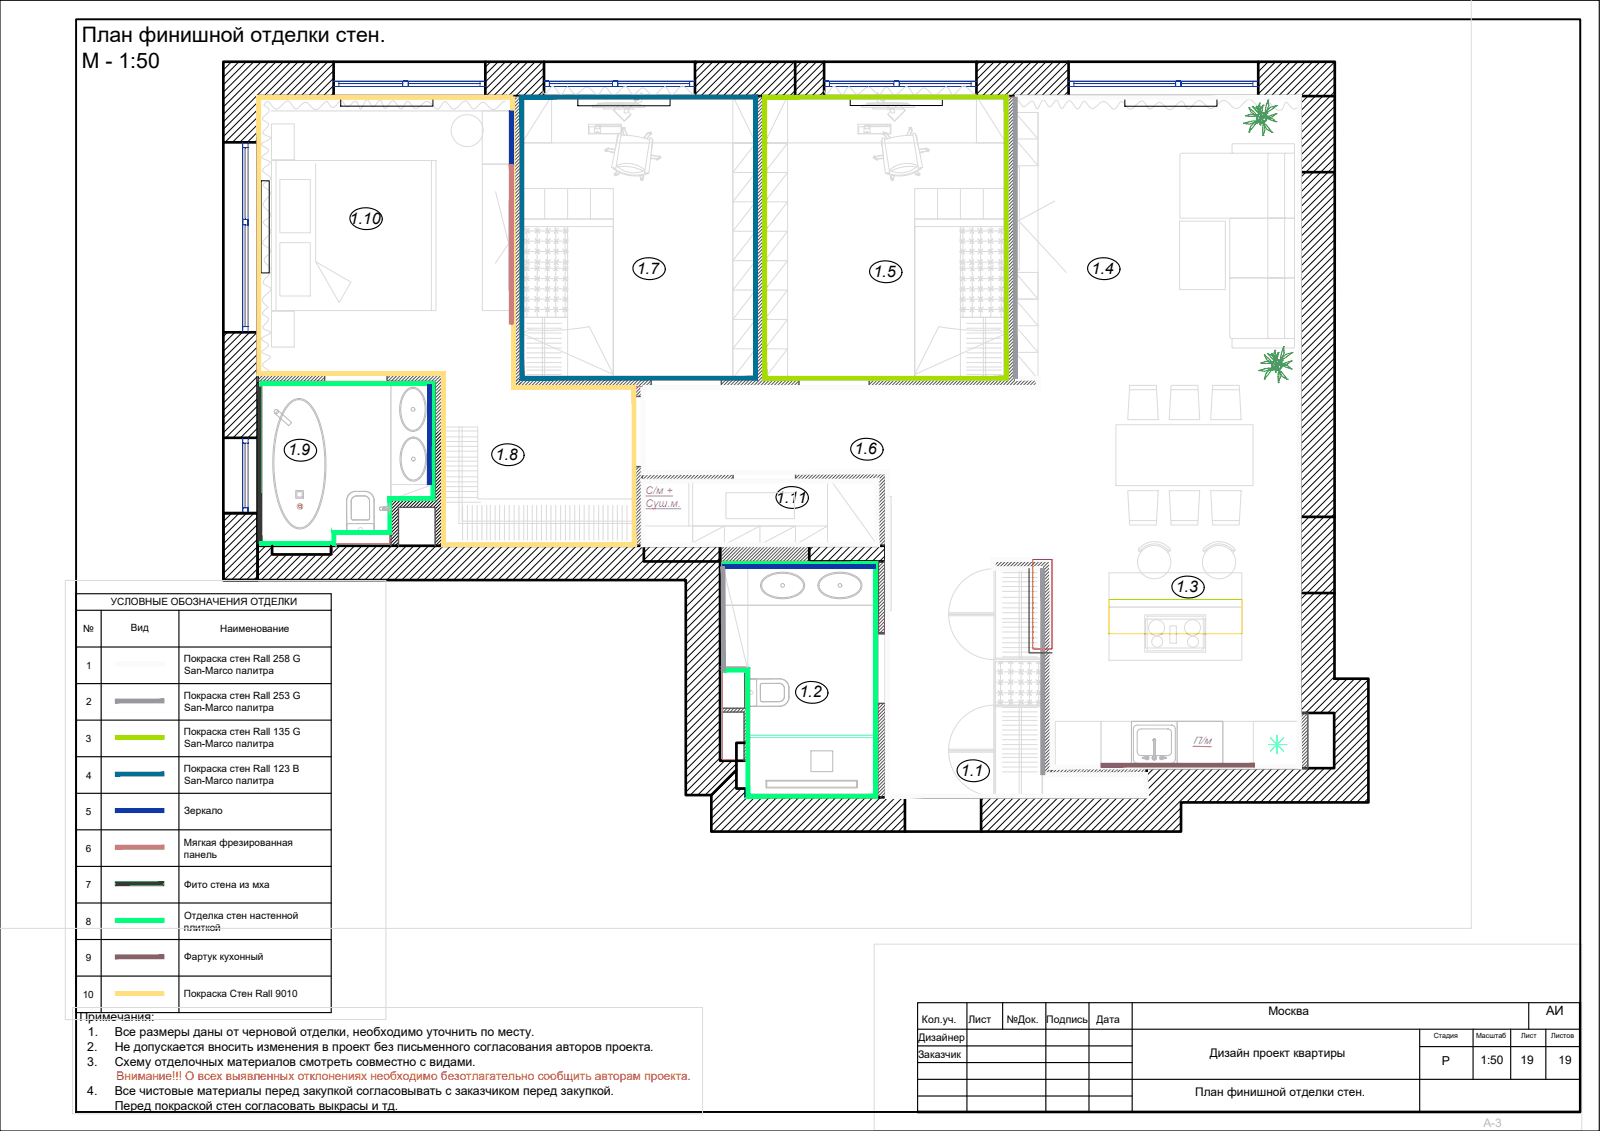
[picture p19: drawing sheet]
<svg xmlns="http://www.w3.org/2000/svg" width="420mm" height="297mm" viewBox="0 0 420 297" stroke-linecap="round" stroke-linejoin="round" font-family="sans-serif">
<defs><g id="words">
<g font-size="5.6">
<text x="21.5" y="11.1">План финишной отделки стен.</text>
<text x="21.5" y="17.8">М - 1:50</text>
</g>
<g font-size="4.2">
<text x="91.8" y="58.8">1.10</text>
<text x="167.2" y="71.9">1.7</text>
<text x="286.6" y="71.9">1.4</text>
<text x="229.4" y="72.7">1.5</text>
<text x="75.6" y="119.6">1.9</text>
<text x="224.4" y="119.3">1.6</text>
<text x="130.1" y="120.8">1.8</text>
<text x="203.7" y="132">1.11</text>
<text x="308.7" y="155.5">1.3</text>
<text x="209.9" y="183.2">1.2</text>
<text x="252.3" y="203.8">1.1</text>
</g>
<text font-size="3.4" x="406" y="266.6">АИ</text>
<g font-size="3.2">
<text x="20.8" y="268.1">Примечания:</text>
<text x="22.9" y="276">2.</text>
<text x="23.1" y="272.1">1.</text>
<text x="30.1" y="276">Не допускается вносить изменения в проект без письменного согласования авторов проекта.</text>
<text x="30.1" y="272.1">Все размеры даны от черновой отделки, необходимо уточнить по месту.</text>
<text x="22.9" y="279.9">3.</text>
<text x="30.1" y="279.9">Схему отделочных материалов смотреть совместно с видами.</text>
<text x="378.6" y="279.6">Р</text>
<text x="22.9" y="287.6">4.</text>
<text x="30.1" y="287.6">Все чистовые материалы перед закупкой согласовывать с заказчиком перед закупкой.</text>
<text x="30.1" y="291.4">Перед покраской стен согласовать выкрасы и тд.</text>
</g>
<g font-size="3.1">
<text x="333.1" y="266.6">Москва</text>
<text x="317.7" y="277.7">Дизайн проект квартиры</text>
<text x="388.7" y="279.6">1:50</text>
<text x="399.3" y="279.6">19</text>
<text x="409.3" y="279.5">19</text>
<text x="313.8" y="288">План финишной отделки стен.</text>
</g>
<text font-size="3.1" fill="#f00" x="30.6" y="283.7">Внимание!!! О всех выявленных отклонениях необходимо безотлагательно сообщить авторам проекта.</text>
<text font-size="3.1" fill="#bababa" x="389.5" y="296">A-3</text>
<g font-size="2.8" fill="#f0f">
<text x="169.5" y="129.7">С/м +</text>
<text x="169.5" y="133">Суш.м.</text>
<text x="313.3" y="195.4" transform="rotate(2 313.3 195.4)">П/м</text>
</g>
<g font-size="2.7">
<text x="242.1" y="268.8">Кол.уч.</text>
<text x="254.3" y="268.8">Лист</text>
<text x="264.4" y="268.8">№Док.</text>
<text x="274.8" y="268.8">Подпись</text>
<text x="288" y="268.8">Дата</text>
<text x="241.2" y="273.3">Дизайнер</text>
<text x="241.1" y="277.8">Заказчик</text>
</g>
<g font-size="2.6">
<text x="29.1" y="158.9">УСЛОВНЫЕ ОБОЗНАЧЕНИЯ ОТДЕЛКИ</text>
<text x="21.8" y="166">№</text>
<text x="34.4" y="165.8">Вид</text>
<text x="57.8" y="166">Наименование</text>
<text x="48.3" y="173.8">Покраска стен Rall 258 G</text>
<text x="22.6" y="175.7">1</text>
<text x="48.4" y="177">San-Marco палитра</text>
<text x="22.6" y="185.3">2</text>
<text x="48.3" y="183.5">Покраска стен Rall 253 G</text>
<text x="48.4" y="186.6">San-Marco палитра</text>
<text x="22.6" y="194.9">3</text>
<text x="48.3" y="193">Покраска стен Rall 135 G</text>
<text x="48.4" y="196.2">San-Marco палитра</text>
<text x="48.3" y="202.6">Покраска стен Rall 123 В</text>
<text x="22.6" y="204.5">4</text>
<text x="48.4" y="205.8">San-Marco палитра</text>
<text x="22.5" y="214.1">5</text>
<text x="48.4" y="213.8">Зеркало</text>
<text x="22.6" y="223.7">6</text>
<text x="48.3" y="222.1">Мягкая фрезированная</text>
<text x="48.3" y="225.2">панель</text>
<text x="22.5" y="233.3">7</text>
<text x="48.4" y="233.3">Фито стена из мха</text>
<text x="22.6" y="242.9">8</text>
<text x="48.3" y="244.5">плиткой</text>
<text x="48.4" y="241.3">Отделка стен настенной</text>
<text x="22.5" y="252.5">9</text>
<text x="48.4" y="252.2">Фартук кухонный</text>
<text x="21.7" y="262.1">10</text>
<text x="48.3" y="261.9">Покраска Стен Rall 9010</text>
</g>
<g font-size="1.9">
<text x="376.5" y="272.6">Стадия</text>
<text x="387.6" y="272.6">Масштаб</text>
<text x="399.5" y="272.6">Лист</text>
<text x="407.3" y="272.6">Листов</text>
</g>
</g></defs>
<g fill="none" stroke="#000" stroke-width=".3">
<path d="M0 .1h420v296.9h-420zM20 155.9h67v110h-67zM20 160.3h67M20 169.9h67M20 179.5h67M26.6 160.3v105.6M47 160.3v105.6M20 189.1h67M20 198.7h67M20 208.4h67M20 217.9h67M20 227.5h67"/>
<path d="M20 237.2h67M20 246.7h67M20 256.4h67M241 270.3h174M241 274.7h56.3M241 279.1h56.3M253.9 263.3v28.7M263.3 263.3v7M274.6 263.3v28.7M286 263.3v28.7M297.3 263.3v28.7M372.8 270.3v21.7"/>
<path d="M372.8 274.9h42.2M386.8 270.3v13.2M396.7 270.3v13.2M401.4 263.3v7M405.9 270.3v13.2M415 263.3h-174v28.7M241 283.5h174M241 287.9h56.3"/>
</g>
<path d="M415 263.3v28.7h-174" fill="none" stroke="#000" stroke-width=".7"/>
<g fill="none" stroke="#000" stroke-width=".26">
<path d="M58.8 16.2l-.1 .2M60.8 16.2l-2.1 2.2M62.7 16.2l-4 4.1M64.7 16.2l-6 6.1M66.6 16.2l-7.9 8M68.6 16.2l-9.9 9.9M70.5 16.2l-11.8 11.9M72.5 16.2l-13.8 13.8M74.4 16.2l-15.7 15.8M76.3 16.2l-17.6 17.7M78.3 16.2l-9 9M80.2 16.2l-9 9"/>
<path d="M82.2 16.2l-9 9M84.1 16.2l-9 9M86.1 16.2l-9 9M87.6 16.6l-8.6 8.6M87.6 18.6l-6.6 6.6M128.9 16.2l-1.5 1.4M130.8 16.2l-3.4 3.4M132.7 16.2l-5.3 5.3M134.7 16.2l-7.3 7.3M136.6 16.2l-9 9M138.6 16.2l-9 9M140.5 16.2l-9 9"/>
<path d="M142.5 16.2l-9 9M142.9 17.8l-7.5 7.4M142.9 19.7l-5.5 5.5M183.3 16.2l-.8 .8M185.3 16.2l-2.8 2.8M187.2 16.2l-4.7 4.7M189.1 16.2l-6.6 6.6M191.1 16.2l-8.6 8.6M193 16.2l-9 9M195 16.2l-9 9M196.9 16.2l-9 9M198.9 16.2l-9 9"/>
<path d="M200.8 16.2l-9 9M202.8 16.2l-9.1 9M204.7 16.2l-9 9M206.6 16.2l-9 9M208.6 16.2l-9 9M210.5 16.2l-9 9M212.5 16.2l-9 9M214.4 16.2l-9 9M216.4 16.2l-9.1 9M216.4 18.1l-7.1 7.1M257.2 16.2l-.8 .8M259.1 16.2l-2.7 2.8"/>
<path d="M261.1 16.2l-4.7 4.7M263 16.2l-6.6 6.6M265 16.2l-8.6 8.6M266.9 16.2l-9 9M268.9 16.2l-9 9M270.8 16.2l-9 9M272.8 16.2l-9 9M274.7 16.2l-9 9M276.6 16.2l-9 9M278.6 16.2l-9 9M280.5 16.2l-9 9M280.6 18.1l-7.1 7.1"/>
<path d="M331.1 16.2l-.7 .7M333 16.2l-2.6 2.6M335 16.2l-4.6 4.6M336.9 16.2l-6.5 6.5M338.9 16.2l-8.5 8.5M340.8 16.2l-9 9M342.8 16.2l-9 9M344.7 16.2l-9 9M346.6 16.2l-9 9M348.6 16.2l-9 9M350.5 18.2l-9 9M350.5 16.2l-9 9"/>
<path d="M67.6 34.7l-2.7 2.7M67.6 28.8l-8.5 8.6M67.6 36.6l-.7 .8M67.6 26.9l-8.9 9M67.6 30.8l-6.6 6.6M67.6 32.7l-4.6 4.7M87.6 20.5l-4.7 4.7M87.6 22.5l-2.7 2.7M87.6 24.4l-.8 .8M142.9 21.7l-3.6 3.5M142.9 23.6l-1.7 1.6M216.4 24l-1.3 1.2"/>
<path d="M216.4 20.1l-5.2 5.1M216.4 22l-3.2 3.2M280.6 20l-5.2 5.2M280.6 22l-3.2 3.2M280.6 23.9l-1.3 1.3M350.5 39.6l-9 9M350.5 20.1l-9 9M350.5 22.1l-9 9M350.5 24l-9 9M350.5 26l-9 9M350.5 27.9l-9 9M350.5 29.9l-9 8.9"/>
<path d="M350.5 31.8l-9 9M350.5 33.7l-9 9M350.5 35.7l-9 9M350.5 37.6l-9 9M350.5 49.3l-9 9M350.5 51.3l-9 8.9M350.5 53.2l-9 9M350.5 55.1l-9 9M350.5 57.1l-9 9M350.5 59l-9 9M350.5 41.5l-9 9M350.5 45.4l-9 9"/>
<path d="M350.5 47.4l-9 9M350.5 43.5l-9 9M350.5 61l-9 9M350.5 62.9l-9 9M350.5 64.9l-9 9M350.5 66.8l-9 9M350.5 68.8l-9 9M350.5 70.7l-9 9M350.5 72.7l-9 8.9M350.5 74.6l-9 9M350.5 76.5l-9 9M350.5 78.5l-9 9"/>
<path d="M59.7 87.3l-1 1.1M61.7 87.3l-3 3M63.6 87.3l-4.9 5M65.6 87.3l-6.9 6.9M67.5 87.3l-8.8 8.8M67.6 89.1l-8.9 9M67.6 91l-8.9 9M67.6 93l-8.9 9M67.6 94.9l-8.9 9M67.6 96.9l-8.9 9M67.6 98.8l-8.9 9M350.5 84.3l-9 9"/>
<path d="M350.5 86.3l-9 9M350.5 88.2l-9 9M350.5 90.2l-9 9M350.5 92.1l-9 9M350.5 94.1l-9 8.9M350.5 96l-9 9M350.5 97.9l-9 9M350.5 99.9l-9 9M350.5 80.4l-9 9M350.5 82.4l-9 9M67.6 108.5l-6.4 6.5M67.6 114.4l-.6 .6"/>
<path d="M67.6 110.5l-4.4 4.5M67.6 100.8l-8.9 9M67.6 102.7l-8.9 9M67.6 104.7l-8.9 9M67.6 112.4l-2.5 2.6M67.6 106.6l-8.3 8.4M350.5 119.3l-9 9M350.5 101.8l-9 9M350.5 103.8l-9 9M350.5 105.7l-9 9M350.5 107.7l-9 9M350.5 109.6l-9 9"/>
<path d="M350.5 111.6l-9 9M350.5 113.5l-9 9M350.5 115.5l-9 8.9M350.5 117.4l-9 9M58.9 134.8l-.2 .2M60.9 134.8l-2.2 2.2M62.8 134.8l-4.1 4.1M64.7 134.8l-6 6.1M66.7 134.8l-8 8M67.6 135.7l-8.9 9.1M67.6 137.7l-8.9 9M67.6 139.6l-8.9 9"/>
<path d="M350.5 127.1l-9 9M350.5 129.1l-9 9M350.5 131l-9 9M350.5 133l-9 9M350.5 134.9l-9 9M350.5 121.3l-9 9M350.5 123.2l-9 9M350.5 125.2l-9 9M350.5 136.8l-9.1 9M350.5 138.8l-9.1 9M67.6 141.6l-8.9 9M67.8 143.3l-9 9"/>
<path d="M69.8 143.3l-9 9M71.2 143.8l-8.5 8.5M71.3 145.8l-6.6 6.5M73.2 145.8l-6.6 6.5M75.2 145.8l-6.6 6.5M77.1 145.8l-6.6 6.5M79 145.8l-6.6 6.5M81 145.8l-6.6 6.5M82.9 145.8l-6.6 6.5M84.9 145.8l-6.6 6.5M86.8 145.8l-6.6 6.5M87.3 143.3l-.1 .1"/>
<path d="M89.2 143.3l-2 2M91.2 143.3l-9 9M93.1 143.3l-9 9M95.1 143.3l-9 9M97 143.3l-9 9M98.9 143.3l-9 9M100.9 143.3l-9 9M102.8 143.3l-9 9M104.8 143.3l-9 9M106.7 143.3l-9 9M108.7 143.3l-9 9M110.6 143.3l-9 9"/>
<path d="M112.6 143.3l-9.1 9M114.5 143.3l-9 9M116.4 143.3l-9 9M118.4 143.3l-9 9M120.3 143.3l-9 9M122.3 143.3l-9 9M124.2 143.3l-9 9M126.2 143.3l-9 9M128.1 143.3l-9 9M130 143.3l-8.9 9M132 143.3l-9 9M133.9 143.3l-9 9"/>
<path d="M135.9 143.3l-9 9M137.8 143.3l-9 9M139.8 143.3l-9 9M141.7 143.3l-9 9M143.7 143.3l-9 9M145.6 143.3l-9 9M147.6 143.3l-9 9M149.5 143.3l-9 9M151.4 143.3l-8.9 9M153.4 143.3l-9 9M155.3 143.3l-9 9M157.3 143.3l-9 9"/>
<path d="M159.2 143.3l-9 9M161.2 143.3l-9 9M163.1 143.3l-9 9M165.1 143.3l-9 9M167 143.3l-9 9M169 143.3l-9.1 9M170.9 143.3l-9 9M172.8 143.3l-9 9M174.8 143.3l-9 9M176.7 143.3l-9 9M178.7 143.3l-9 9M180.6 143.3l-9 9"/>
<path d="M182.6 143.3l-9 9M184.5 143.3l-9 9M186.4 143.3l-9 9M188.4 143.3l-9 9M189.1 146.5l-9 9M189.1 158.2l-9 9M189.1 148.5l-9 9M189.1 150.4l-9 9M189.1 152.4l-9 9M189.1 154.3l-9 9M189.1 156.3l-9 9M189.1 144.6l-9 9"/>
<path d="M213.7 143.3l-1.2 1.2M215.6 143.3l-3.1 3.2M217.6 143.3l-4.1 4.2M219.5 143.3l-4.1 4.2M221.4 143.3l-4.1 4.2M223.4 143.3l-4.1 4.2M225.3 143.3l-4.1 4.2M227.3 143.3l-4.1 4.2M229.2 143.3l-4.1 4.2M231.2 143.3l-4.1 4.2M232.5 145.9l-1.6 1.6M232.5 144l-3.5 3.5"/>
<path d="M350.4 154.4l-9 9M350.4 156.3l-9 9M350.4 158.2l-9 9M350.4 152.4l-9 9M350.5 148.5l-9.1 9M350.5 150.5l-9.1 9M350.5 140.7l-9.1 9M350.5 142.7l-9.1 9M350.5 144.6l-9.1 9M350.5 146.6l-9.1 9M189.1 160.2l-9 8.9M189.1 164l-9 9"/>
<path d="M189.1 166l-9 9M189.1 167.9l-9 9M189.1 162.1l-9 9M189.1 169.9l-9 9M189.1 171.8l-9 9M189.1 173.8l-9 9M189.1 175.7l-9 9M189.1 177.7l-9 9M189.1 179.6l-9 9M350.4 160.2l-9 9M350.4 162.1l-9 9M350.4 164.1l-9 9"/>
<path d="M350.4 166l-9 9M350.4 168l-9 9M350.4 169.9l-9 9M350.4 171.9l-9 9M350.4 173.8l-9 9M350.4 175.8l-9 9M350.4 177.7l-9 9M351.8 178.3l-9 8.9M353.8 178.3l-9 8.9M355.7 178.3l-9 8.9M357.7 178.3l-9 8.9M359.3 178.5l-8.9 9"/>
<path d="M189.1 195.2l-9 9M189.1 181.6l-9 8.9M189.1 183.5l-9 9M189.1 185.4l-9 9M189.1 187.4l-9 9M189.1 189.3l-9 9M189.1 191.3l-9 9M189.1 193.2l-9 9M189.1 197.1l-9 9M189.1 199l-9 9M190.3 199.8l-9 9M192.2 199.8l-9 9"/>
<path d="M359.3 194.1l-16.6 16.6M359.3 199.9l-10.8 10.8M359.3 196l-14.7 14.7M359.3 180.5l-8.9 8.9M359.3 182.4l-8.9 9M359.3 184.3l-8.9 9M359.3 186.3l-8.9 9M359.3 188.2l-8.9 9M359.3 190.2l-8.9 9M359.3 192.1l-8.9 9M359.3 198l-12.7 12.7M193.4 202.5l-6.6 6.6"/>
<path d="M193.4 204.5l-6.6 6.6M193.4 206.4l-6.6 6.6M193.4 200.6l-8.2 8.2M194.6 207.1l-7.8 7.9M195.8 207.9l-9 9M196.2 209.4l-9 9M198.2 209.4l-9 9M200.1 209.4l-9 9M202.1 209.4l-9 9M204 209.4l-9 9M206 209.4l-9 9M207.9 209.4l-9 9"/>
<path d="M209.8 209.4l-9 9M211.8 209.4l-9 9M213.7 209.4l-9 9M215.7 209.4l-9 9M217.6 209.4l-9 9M219.6 209.4l-9 9M221.5 209.4l-9 9M223.4 209.4l-9 9M225.4 209.4l-9 9M227.3 209.4l-9 9M229.3 209.4l-9 9M231.2 209.4l-9 9"/>
<path d="M233.2 209.4l-9 9M235.1 209.4l-9 9M237.1 209.4l-9.1 9M237.6 216.6l-1.8 1.8M237.6 210.8l-7.6 7.6M237.6 212.7l-5.7 5.7M237.6 214.7l-3.7 3.7M258.4 209.4l-.8 .8M260.4 209.4l-2.8 2.8M262.3 209.4l-4.7 4.7M264.3 209.4l-6.7 6.6M266.2 209.4l-8.6 8.6"/>
<path d="M268.2 209.4l-9 9M270.1 209.4l-9 9M272.1 209.4l-9 9M274 209.4l-9 9M275.9 209.4l-8.9 9M277.9 209.4l-9 9M279.8 209.4l-9 9M281.8 209.4l-9 9M283.7 209.4l-9 9M285.7 209.4l-9 9M287.6 209.4l-9 9M289.6 209.4l-9 9"/>
<path d="M291.5 209.4l-9 9M293.5 209.4l-9.1 9M295.4 209.4l-9 9M297.3 209.4l-9 9M299.3 209.4l-9 9M303 201.7l-1.9 2M305 201.7l-3.9 3.9M306.9 201.7l-5.8 5.9M308.9 201.7l-16.7 16.7M310.1 216.1l-2.3 2.3M310.1 218l-.4 .4M310.1 212.2l-6.2 6.2"/>
<path d="M310.1 214.1l-4.3 4.3M310.8 201.7l-16.6 16.7M312.8 201.7l-16.7 16.7M314.7 201.7l-16.6 16.7M316.7 201.7l-16.7 16.7M318.6 201.7l-16.7 16.7M320.5 201.7l-8.9 9M322.5 201.7l-9 9M324.4 201.7l-9 9M326.4 201.7l-9 9M328.3 201.7l-9 9M330.3 201.7l-9 9"/>
<path d="M332.2 201.7l-9 9M334.2 201.7l-9 9M336.1 201.7l-9 9M338.1 201.7l-9 9M340 201.7l-9 9M341.9 201.7l-8.9 9M343.9 201.7l-9 9M345.8 201.7l-9 9M347.8 201.7l-9 9M349.7 201.7l-9 9M359.3 205.7l-5 5M359.3 207.7l-3 3"/>
<path d="M359.3 201.9l-8.9 8.8M359.3 209.6l-1.1 1.1M359.3 203.8l-6.9 6.9"/>
</g>
<g fill="none" stroke="#000" stroke-width=".7">
<path d="M58.7 16.2h291.8l-.1 162.1h8.9v32.4h-49.2v7.7h-123.3v-9.6h-6.7v-56.5h-121.4zM87.6 16.2v9M127.4 16.2v9M142.9 16.2v9M182.5 16.2v9M208.8 16.2v9M216.4 16.2v9M256.4 16.2v9M280.6 16.2v9M330.4 16.2v9M58.7 37.4h8.9M341.5 25.2h9"/>
<path d="M341.5 45.2h9M58.7 87.3h8.9M58.7 115h8.9M58.7 134.8h8.9v17.5h-8.9zM58.7 134.8h8.9M341.4 135.7h9M67.6 143.3v9M71.5 143.3v2.3h15.4v-2.3M169.1 143.3h20v4.2h-20zM212.5 143.3h20v4.2h-20zM341.4 155.8h9M193.4 195.6v.2"/>
<path d="M193.4 196v.2M193.4 196.4v.2M193.4 196.8v.2M193.4 197.3v.2M193.4 197.7v.2M193.4 198.1v.2M193.4 198.5v.2M193.4 198.9v.2M193.4 199.3v.2M193.4 199.8v.2M193.5 195.1l-.1 .3M193.7 195.1h.3"/>
<path d="M194.2 195.1h.2M194.6 195.1h.2M195 195.1h.2M195.4 195.1h.2M195.8 195.1h.2M196.2 195.1h.2M196.4 199.8h-7.3v-56.5h-121.5v-118.1h273.9l-.1 162h9v14.5h-49.3v7.7h-105.3v-2.3M193.4 200.2v.2M193.4 200.6v.2M193.4 201v.2M193.4 201.4v.2M193.4 201.8v.2"/>
<path d="M193.4 202.3v.2M193.4 202.7v.2M193.4 203.1v.2M193.4 203.5v.2M193.4 203.9v.2M193.4 204.3v.2M193.4 204.8v.2M193.4 205.2v.2M193.4 205.6v.2M193.4 206v.2M193.4 206.4v.2M193.4 202.2l-6.6 6.6"/>
<path d="M193.4 206.8l.1 .3M193.7 207.1h.3M194.2 207.1h.2M194.6 207.1h.2M195 207.1h.2M195.4 207.1h.2M195.8 207.1h.2M196.2 207.1h.2M237.6 209.4v9M257.6 209.4v9"/>
</g>
<g fill="none" stroke="#00f" stroke-width=".26">
<path d="M63.8 37.4v1.4h1.4M63.8 38.8v47M64.4 38.8v18.8M65.2 37.4v49.9M87.6 21.3h1.4v1.4M87.6 22.7h39.8M87.8 21.3h38.2M89 22h16.8M105.8 21.3h1.4v1.4h-1.4zM105.8 21.3h1.4v1.4M107.2 22h18.8M127.4 21.3h-1.4v1.4"/>
<path d="M142.9 22.7h39.6M144.3 22h16.5M160.8 21.3h1.4v1.4h-1.4zM160.8 21.3h1.4v1.4M162.2 22h18.9M181.1 21.3h-38.2h1.4v1.4M182.5 21.3h-1.4v1.4M216.4 22.7h40M217.8 22h16.9M234.7 21.3h1.4v1.4M234.7 21.3h1.4v1.4h-1.4zM236.1 22h18.9"/>
<path d="M255 21.3h-38.6h1.4v1.4M256.4 21.3h-1.4v1.4M280.6 21.3h1.4v1.4M280.6 22.7h49.8M282 22h26.7M282 21.3h47M308.7 21.3h1.4v1.4M308.7 21.3h1.4v1.4h-1.4zM310.1 22h18.9M330.4 21.3h-1.4v1.4M63.8 57.6h1.4v1.5h-1.4zM64.4 59.1v26.7"/>
<path d="M65.2 57.6h-1.4v1.5M65.2 85.8h-1.4v1.5M63.8 115v1.4h1.4M63.8 116.4v18.4M64.4 116.4v17M65.2 115v19.8M63.8 133.4h1.4v1.4h-1.4z"/>
</g>
<g fill="none" stroke="#545454" stroke-width=".26">
<path d="M135.2 25.2l-.3 .4M136.1 25.2l-1.2 1.3M136.8 25.4l-1.9 2M136.8 26.3l-1.9 2M136.8 27.1l-1.9 2M136.8 28l-1.9 2M136.8 28.9l-1.9 2M136.8 29.8l-1.9 2M136.8 30.7l-1.9 2M136.8 31.6l-1.9 2M136.8 32.4l-1.9 2M136.8 33.3l-1.9 2"/>
<path d="M136.8 34.2l-1.9 2M136.8 35.1l-1.9 2M136.8 36l-1.9 2M136.8 36.9l-1.9 2M136.8 37.7l-1.9 2M136.8 38.6l-1.9 2M136.8 39.5l-1.9 2M198.9 25.2l-.3 .3M199.7 25.2l-1.1 1.1M200.6 25.2l-2 2M200.6 35.8l-2 2M200.6 39.4l-2 2"/>
<path d="M200.6 26.1l-2 2M200.6 27l-2 2M200.6 27.9l-2 2M200.6 28.8l-2 2M200.6 29.6l-2 2.1M200.6 30.5l-2 2M200.6 31.4l-2 2M200.6 32.3l-2 2M200.6 33.2l-2 2M200.6 34.1l-2 2M200.6 35l-2 1.9M200.6 36.7l-2 2"/>
<path d="M200.6 37.6l-2 2M200.6 38.5l-2 2M265.2 25.2l-.8 .8M266 25.2l-1.6 1.7M266.4 25.7l-2 2M266.4 26.6l-2 2M266.4 27.5l-2 2M266.4 28.4l-2 2M266.4 29.3l-2 2M266.4 30.2l-2 2M266.4 31l-2 2M266.4 31.9l-2 2"/>
<path d="M266.4 32.8l-2 2M266.4 33.7l-2 2M266.4 34.6l-2 2M266.4 35.5l-2 2M266.4 36.4l-2 1.9M266.4 37.2l-2 2M266.4 38.1l-2 2M266.4 39l-2 2M266.4 39.9l-2 2M136.8 41.3l-1.9 2M136.8 44.8l-1.9 2M136.8 48.4l-1.9 1.9"/>
<path d="M136.8 40.4l-1.9 2M136.8 42.2l-1.9 2M136.8 43l-1.9 2M136.8 43.9l-1.9 2M136.8 45.7l-1.9 2M136.8 46.6l-1.9 2M136.8 47.5l-1.9 2M136.8 49.2l-1.9 2M136.8 50.1l-1.9 2M136.8 51l-1.9 2M136.8 51.9l-1.9 2M136.8 52.8l-1.9 2"/>
<path d="M136.8 53.6l-1.9 2.1M136.8 54.5l-1.9 2M136.8 55.4l-1.9 2M136.8 56.3l-1.9 2M136.8 57.2l-1.9 2M136.8 58.1l-1.9 2M136.8 59l-1.9 1.9M136.8 59.8l-1.9 2M200.6 42.9l-2 2M200.6 46.4l-2 2M200.6 50l-2 2M200.6 54.4l-2 2"/>
<path d="M200.6 57.9l-2 2M200.6 40.2l-2 2.1M200.6 41.1l-2 2M200.6 42l-2 2M200.6 43.8l-2 2M200.6 44.7l-2 2M200.6 45.6l-2 1.9M200.6 47.3l-2 2M200.6 48.2l-2 2M200.6 49.1l-2 2M200.6 50.8l-2 2.1M200.6 51.7l-2 2"/>
<path d="M200.6 52.6l-2 2M200.6 53.5l-2 2M200.6 55.3l-2 2M200.6 56.2l-2 2M200.6 57.1l-2 1.9M200.6 58.8l-2 2M200.6 59.7l-2 2M266.4 40.8l-2 2M266.4 41.6l-2 2.1M266.4 42.5l-2 2M266.4 43.4l-2 2M266.4 44.3l-2 2"/>
<path d="M266.4 45.2l-2 2M266.4 46.1l-2 2M266.4 47l-2 1.9M266.4 47.8l-2 2M266.4 48.7l-2 2M266.4 49.6l-2 2M266.4 50.5l-2 2M266.4 51.4l-2 2M266.4 52.2l-2 2.1M266.4 53.1l-2 2M266.4 54l-2 2M266.4 54.9l-2 2"/>
<path d="M266.4 55.8l-2 2M266.4 56.7l-2 2M266.4 57.6l-2 1.9M266.4 58.4l-2 2M266.4 59.3l-2 2M136.8 66l-1.9 2M136.8 66.9l-1.9 2M136.8 69.6l-1.9 2M136.8 70.4l-1.9 2M136.8 73.1l-1.9 2M136.8 74l-1.9 2M136.8 76.6l-1.9 2"/>
<path d="M136.8 77.5l-1.9 2M136.8 60.7l-1.9 2M136.8 61.6l-1.9 2M136.8 62.5l-1.9 2M136.8 63.4l-1.9 2M136.8 64.2l-1.9 2.1M136.8 65.1l-1.9 2M136.8 67.8l-1.9 2M136.8 68.7l-1.9 2M136.8 71.3l-1.9 2M136.8 72.2l-1.9 2M136.8 74.9l-1.9 2"/>
<path d="M136.8 75.7l-1.9 2.1M136.8 78.4l-1.9 2M136.8 79.3l-1.9 2M200.6 61.5l-2 2M200.6 65l-2 2M200.6 71.2l-2 2M200.6 72.1l-2 2M200.6 60.6l-2 2M200.6 62.3l-2 2.1M200.6 63.2l-2 2M200.6 64.1l-2 2M200.6 65.9l-2 2"/>
<path d="M200.6 66.8l-2 2M200.6 67.7l-2 1.9M200.6 68.5l-2 2M200.6 69.4l-2 2M200.6 70.3l-2 2M200.6 72.9l-2 2.1M200.6 73.8l-2 2M200.6 74.7l-2 2M200.6 75.6l-2 2M200.6 76.5l-2 2M200.6 77.4l-2 2M200.6 78.3l-2 1.9"/>
<path d="M200.6 79.1l-2 2M266.4 60.2l-2 2M266.4 61.1l-2 2M266.4 62l-2 2M266.4 62.9l-2 2M266.4 63.7l-2 2.1M266.4 64.6l-2 2M266.4 65.5l-2 2M266.4 66.4l-2 2M266.4 67.3l-2 2M266.4 68.2l-2 2M266.4 69.1l-2 1.9"/>
<path d="M266.4 69.9l-2 2M266.4 70.8l-2 2M266.4 71.7l-2 2M266.4 72.6l-2 2M266.4 73.5l-2 2M266.4 74.3l-2 2.1M266.4 75.2l-2 2M266.4 76.1l-2 2M266.4 77l-2 2M266.4 77.9l-2 2M266.4 78.8l-2 2M266.4 79.7l-2 1.9"/>
<path d="M68.5 98.2l-.9 .8M69.3 98.2l-1.7 1.7M70.2 98.2l-2 2M71.1 98.2l-2 2M72 98.2l-2 2M72.9 98.2l-2 2M73.8 98.2l-2 2M74.6 98.2l-2 2M75.5 98.2l-2 2M76.4 98.2l-2 2M77.3 98.2l-2 2M78.2 98.2l-2 2"/>
<path d="M79.1 98.2l-2.1 2M79.9 98.2l-2 2M80.8 98.2l-2 2M81.7 98.2l-2 2M82.6 98.2l-2 2M83.5 98.2l-2 2M84.3 98.2l-1.9 2M85.2 98.2l-2 2M85.3 99.1l-1.2 1.1M85.3 99.9l-.3 .3M102 98.2l-.4 .4M102.9 98.2l-1.3 1.2"/>
<path d="M103.8 98.2l-2 2M104.7 98.2l-2 2M105.6 98.2l-2 2M106.5 98.2l-2 2M107.4 98.2l-2.1 2M108.2 98.2l-2 2M109.1 98.2l-2 2M110 98.2l-2 2M110.9 98.2l-2 2M111.8 98.2l-2 2M112.6 98.2l-1.9 2M113.5 98.2l-2 2"/>
<path d="M114.4 98.2l-2 2M115.3 98.2l-2 2M116.2 98.2l-2 2M116.2 99l-1.9 2M116.2 99.9l-1.9 2M135.1 99.5l-.1 .1M136.8 81.1l-1.9 1.9M136.8 84.6l-1.9 2M136.8 88.1l-1.9 2M136.8 89l-1.9 2M136.8 91.7l-1.9 1.9M136.8 98.7l-1.9 2"/>
<path d="M136.8 87.2l-1.9 2M136.8 92.5l-1.9 2M136.8 96.1l-1.9 2M136.8 80.2l-1.9 2M136.8 81.9l-1.9 2M136.8 82.8l-1.9 2M136.8 83.7l-1.9 2M136.8 85.5l-1.9 2M136.8 86.3l-1.9 2.1M136.8 89.9l-1.9 2M136.8 90.8l-1.9 2M136.8 93.4l-1.9 2"/>
<path d="M136.8 94.3l-1.9 2M136.8 95.2l-1.9 2M136.8 97l-1.9 2M136.8 97.8l-1.9 2.1M136.9 99.5l-2 2M137.8 99.5l-2 2 1-1M138.7 99.5l-2 2 .1-.1M139.6 99.5l-2 2M140.5 99.5l-2 2M141.4 99.5l-2.1 2M142.2 99.5l-2 2M143.1 99.5l-2 2"/>
<path d="M144 99.5l-2 2M144.9 99.5l-2 2M145.8 99.5l-2 2M146.6 99.5l-1.9 2M147.5 99.5l-2 2M148.4 99.5l-2 2M149.3 99.5l-2 2M150.2 99.5l-2 2M151.1 99.5l-2 2M152 99.5l-2.1 2M152.8 99.5l-2 2M153.7 99.5l-2 2"/>
<path d="M154.6 99.5l-2 2M155.5 99.5l-2 2M156.4 99.5l-2 2M157.2 99.5l-1.9 2M158.1 99.5l-2 2M159 99.5l-2 2M159.9 99.5l-2 2M160.8 99.5l-2 2M161.7 99.5l-2 2M162.6 99.5l-2.1 2M163.4 99.5l-2 2M164.3 99.5l-2 2"/>
<path d="M165.2 99.5l-2 2M166.1 99.5l-2 2M167 99.5l-2 2M167.9 99.5l-2 2M168.7 99.5l-2 2.1M169.6 99.5l-2.9 3M170.5 99.5l-3.8 3.9M171 99.9l-1.6 1.6M189.9 99.5l-.5 .6M190.8 99.5l-1.4 1.5M191.7 99.5l-2 2M192.6 99.5l-2 2"/>
<path d="M193.5 99.5l-2 2M194.4 99.5l-2 2M195.3 99.5l-2 2M196.2 99.5l-2.1 2M197 99.5l-2 2M197.9 99.5l-2 2M200.6 89.8l-2 1.9M200.6 98.6l-2.9 2.9M200.6 88.9l-2 2M200.6 92.4l-2 2M200.6 93.3l-2 2M200.6 95.9l-2 2"/>
<path d="M200.6 96.8l-2 2M200.6 99.5l-2 2M200.6 97.7l-3.8 3.8M200.6 80l-2 2M200.6 80.9l-2 2M200.6 81.8l-2 2M200.6 82.7l-2 2M200.6 83.6l-2 2M200.6 84.4l-2 2.1M200.6 85.3l-2 2M200.6 86.2l-2 2M200.6 87.1l-2 2"/>
<path d="M200.6 88l-2 2M200.6 90.6l-2 2M200.6 91.5l-2 2M200.6 94.2l-2 2M200.6 95l-2 2.1M201.4 99.5l-1.9 2M202.3 99.5l-2 2M203.2 99.5l-2 2M204.1 99.5l-2 2M205 99.5l-2 2M205.9 99.5l-2 2M206.8 99.5l-2.1 2"/>
<path d="M207.6 99.5l-2 2M208.5 99.5l-2 2M209.4 99.5l-2 2M209.8 100l-1.5 1.5M228.9 99.5l-.7 .6M229.7 99.5l-1.5 1.5M230.6 99.5l-2 2M231.5 99.5l-2 2M232.4 99.5l-2 2M233.3 99.5l-2 2M234.1 99.5l-1.9 2M235 99.5l-2 2"/>
<path d="M235.9 99.5l-2 2M236.8 99.5l-2 2M237.7 99.5l-2 2M238.6 99.5l-2 2M239.5 99.5l-2.1 2M240.3 99.5l-2 2M241.2 99.5l-2 2M242.1 99.5l-2 2M243 99.5l-2 2M243.9 99.5l-2 2M244.8 99.5l-2 2M245.6 99.5l-2 2"/>
<path d="M246.5 99.5l-2 2M247.4 99.5l-2 2M248.3 99.5l-2 2M249.2 99.5l-2 2M250.1 99.5l-2 2M251 99.5l-2.1 2M251.8 99.5l-2 2M252.7 99.5l-2 2M253.6 99.5l-2 2M254.5 99.5l-2 2M255.4 99.5l-2 2M256.2 99.5l-1.9 2"/>
<path d="M257.1 99.5l-2 2M258 99.5l-2 2M258.9 99.5l-2 2M259.8 99.5l-2 2M260.7 99.5l-2 2M261.6 99.5l-2.1 2M262.4 99.5l-2 2M263.3 99.5l-2 2M264.2 99.5l-2 2M266.4 82.3l-2 2M266.4 84.1l-2 2M266.4 85.8l-2 2"/>
<path d="M266.4 87.6l-2 2M266.4 90.3l-2 2M266.4 80.5l-2 2M266.4 81.4l-2 2M266.4 83.2l-2 2M266.4 84.9l-2 2.1M266.4 86.7l-2 2M266.4 88.5l-2 2M266.4 89.4l-2 2M266.4 91.2l-2 1.9M266.4 92l-2 2M266.4 92.9l-2 2"/>
<path d="M266.4 93.8l-2 2M266.4 94.7l-2 2M266.4 95.6l-2 2M266.4 96.4l-2 2.1M266.4 97.3l-2 2M266.4 98.2l-3.3 3.3M266.4 99.1l-2.4 2.4M266.8 99.5l-1.9 2M267.7 99.5l-2 2M268.6 99.5l-2 2M269.5 99.5l-2 2M270.4 99.5l-2 2"/>
<path d="M271.3 99.5l-2 2M272.2 99.5l-2 2M116.2 112.3l-1.2 1.2M116.2 100.8l-1.9 2M116.2 101.6l-1.9 2M116.2 102.5l-1.9 2M116.2 103.4l-1.9 2M116.2 104.3l-1.9 2M116.2 105.2l-1.9 2M116.2 106.1l-1.9 2M116.2 106.9l-1.9 2.1M116.2 107.8l-1.9 2"/>
<path d="M116.2 108.7l-1.9 2M116.2 109.6l-1.9 2M116.2 110.5l-1.9 2M116.2 111.4l-1.9 2M116.2 113.1l-.4 .4M168.7 103.1l-1 1M168.7 102.2l-1.9 1.9M168.7 104l-.1 .1M171 100.8l-.7 .7M209.8 100.9l-.6 .6M272.4 100.2l-1.4 1.3M272.4 101.1l-.5 .4"/>
<path d="M166.9 122.5l-.2 .3M167.8 122.5l-1.1 1.2M168.7 127l-2 2M168.7 130.5l-2 2M168.7 134.1l-2 2M168.7 137.6l-2 2M168.7 122.6l-2 2M168.7 123.5l-2 2M168.7 127.9l-2 2M168.7 128.8l-2 2M168.7 129.6l-2 2M168.7 131.4l-2 2"/>
<path d="M168.7 132.3l-2 2M168.7 133.2l-2 2M168.7 134.9l-2 2M168.7 135.8l-2 2M168.7 136.7l-2 2M168.7 138.5l-2 2M168.7 139.4l-2 2M168.9 124.1l-2.2 2.2M169.8 124.1l-3.1 3.1M170.6 124.1l-3.9 4M171.5 124.1l-2 2M172.4 124.1l-2 2"/>
<path d="M173.3 124.1l-2 2M174.2 124.1l-2 2M175 124.1l-1.9 2M175.9 124.1l-2 2M176.8 124.1l-2 2M177.7 124.1l-2 2M178.6 124.1l-2 2M179.5 124.1l-2 2M180.4 124.1l-2 2M181.3 124.1l-2.1 2M182.1 124.1l-2 2M183 124.1l-2 2"/>
<path d="M183.9 124.1l-2 2M184.8 124.1l-2 2M185.7 124.1l-2 2M186.5 124.1l-1.9 2M187.4 124.1l-2 2M188.3 124.1l-2 2M189.2 124.1l-2 2M190.1 124.1l-2 2M191 124.1l-2 2M191.9 124.1l-2 2M192.5 124.4l-1.8 1.7M192.5 125.3l-.9 .8"/>
<path d="M209.5 124.1l-.6 .7M210.4 124.1l-1.5 1.5M211.3 124.1l-2 2M212.2 124.1l-2 2M213.1 124.1l-2 2M214 124.1l-2 2M214.8 124.1l-2 2M215.7 124.1l-2 2M216.6 124.1l-2 2M217.5 124.1l-2 2M218.4 124.1l-2 2M219.2 124.1l-1.9 2"/>
<path d="M220.1 124.1l-2 2M221 124.1l-2 2M221.9 124.1l-2 2M222.8 124.1l-2 2M223.7 124.1l-2 2M224.6 124.1l-2 2M225.4 124.1l-2 2M226.3 124.1l-2 2M227.2 124.1l-2 2M228.1 124.1l-2 2M229 124.1l-2 2M229.8 124.1l-1.9 2"/>
<path d="M230.3 124.6l-1.6 1.5M230.3 125.5l-.7 .6M230.7 124.1l-.2 .3M231.6 124.1l-1.1 1.2M232.5 124.1l-2 2.1M232.5 126.8l-2 2M232.5 127.7l-2 2M232.5 131.2l-2 2M232.5 134.8l-2 2M232.5 125l-2 2M232.5 125.9l-2 2M232.5 128.6l-2 2"/>
<path d="M232.5 129.5l-2 2M232.5 130.3l-2 2M232.5 132.1l-2 2M232.5 133l-2 2M232.5 133.9l-2 2M232.5 135.6l-2 2M232.5 136.5l-2 2M232.5 137.4l-2 2M232.5 138.3l-2 2M232.5 139.2l-2 2M168.7 142.9l-.5 .4M168.7 142l-1.4 1.3"/>
<path d="M168.7 141.1l-2 2M168.7 140.2l-2 2M189.4 143.3l-.3 .4M190.3 143.3l-1.2 1.3M191.2 143.3l-2.1 2.2M192.1 143.3l-3 3.1M193 143.3l-3.9 3.9M193.9 143.3l-4.1 4.2M194.7 143.3l-4.1 4.2M195.6 143.3l-4.1 4.2M196.5 143.3l-4.1 4.2M197.4 143.3l-4.1 4.2"/>
<path d="M198.3 143.3l-4.1 4.2M199.2 143.3l-4.1 4.2M200 143.3l-4.1 4.2M200.9 143.3l-4.1 4.2M201.8 143.3l-4.1 4.2M202.7 143.3l-4.1 4.2M203.6 143.3l-4.1 4.2M204.5 143.3l-4.1 4.2M205.4 143.3l-4.1 4.2M206.2 143.3l-4.1 4.2M207.1 143.3l-4.1 4.2M208 143.3l-4.1 4.2"/>
<path d="M208.9 143.3l-4.1 4.2M209.8 143.3l-4.1 4.2M210.7 143.3l-4.2 4.2M211.5 143.3l-4.1 4.2M212.4 143.3l-4.1 4.2M212.5 145.9l-1.5 1.6M212.5 144.2l-3.3 3.3M212.5 146.8l-.6 .7M212.5 145l-2.4 2.5M231.3 147.5l-.8 .7M232.2 147.5l-1.7 1.6M232.5 152.4l-2 2"/>
<path d="M232.5 156l-2 2M232.5 159.5l-2 2M232.5 140.1l-2 2M232.5 140.9l-2 2M232.5 148l-2 2M232.5 148.9l-2 2M232.5 149.8l-2 2M232.5 150.7l-2 2M232.5 151.6l-2 2M232.5 153.3l-2 2M232.5 154.2l-2 2M232.5 155.1l-2 2"/>
<path d="M232.5 156.9l-2 2M232.5 157.7l-2 2M232.5 158.6l-2 2M232.5 141.8l-1.5 1.5M232.5 142.7l-.6 .6M261.7 147.2l-.7 .6M262.5 147.2l-1.5 1.5M263.4 147.2l-2 1.9M264.3 147.2l-2 1.9M265.2 147.2l-2 1.9M266.1 147.2l-2 1.9M267 147.2l-2 1.9"/>
<path d="M267.8 147.2l-2 1.9M268.7 147.2l-2 1.9M269.6 147.2l-2 1.9M270.5 147.2l-2 1.9M271.4 147.2l-2 1.9M272.3 147.2l-2 1.9M273.1 147.2l-2 1.9M274 147.2l-2 1.9M274.9 147.2l-2 1.9M275.8 147.2l-2 1.9M276 148.7l-2 2M276 152.2l-2 2"/>
<path d="M276 155.8l-2 2M276 159.3l-2 2M276 147.8l-2 2M276 149.6l-2 2M276 150.5l-2 1.9M276 151.3l-2 2M276 153.1l-2 2M276 154l-2 2M276 154.9l-2 2M276 156.6l-2 2.1M276 157.5l-2 2M276 158.4l-2 2"/>
<path d="M232.5 160.4l-2 2M232.5 161.3l-2 2M232.5 162.2l-2 2M232.5 163l-2 2M232.5 163.9l-2 2M232.5 164.8l-1.5 1.5M232.5 165.7l-.6 .6M276 162.8l-2 2M276 160.2l-2 2M276 161.1l-2 2M276 162l-2 1.9M276 163.7l-2 2"/>
<path d="M276 164.6l-2 2M276 165.5l-2 2M276 166.4l-2 2M276 167.2l-2 2.1M276 168.1l-2 2M276 169l-2 2M276 169.9l-2 2M276 170.8l-2 2M276 171.7l-2 2M276 172.6l-2 1.9M276 173.4l-2 2M276 174.3l-2 2"/>
<path d="M276 175.2l-2 2M276 176.1l-2 2M276 177l-2 2M276 177.8l-2 2.1M276 178.7l-2 2M276 179.6l-2 2M190.1 186l-.4 .4M191 186l-1 1M191.9 186l-1 1M192.7 186l-1 1M193.6 186l-1 1M194.5 186l-1 1"/>
<path d="M195.4 186l-1 1M196.3 186l-1 1M196.4 186.8l-1 1M196.4 187.7l-1 1M196.4 188.6l-1 1M196.4 189.4l-1 1M196.4 190.3l-1 1M196.4 191.2l-1 1M196.4 192.1l-1 1M196.4 193l-1 1M196.4 193.9l-1 .9M196.4 194.7l-1 1"/>
<path d="M196.4 195.6l-1 1M196.4 196.5l-1 1M196.4 197.4l-1 1M196.4 198.3l-1 1M196.4 199.2l-.7 .6M231.1 184.7l-.6 .7M232 184.7l-1.5 1.6M232.5 185.1l-2 2M232.5 186l-2 2M232.5 186.9l-2 2M232.5 187.8l-2 2M232.5 188.7l-2 2"/>
<path d="M232.5 189.6l-2 1.9M232.5 190.4l-2 2M232.5 191.3l-2 2M232.5 192.2l-2 2M232.5 193.1l-2 2M232.5 194l-2 2M232.5 194.8l-2 2.1M232.5 195.7l-2 2M232.5 196.6l-2 2M232.5 197.5l-2 2M232.5 198.4l-2 2M232.5 199.3l-2 2"/>
<path d="M276 180.5l-2 2M276 181.4l-2 2M276 182.3l-2 2M276 183.2l-2 2M276 184l-2 2M276 184.9l-2 2M276 185.8l-2 2M276 186.7l-2 2M276 187.6l-2 2M276 188.5l-2 2M276 189.3l-2 2M276 190.2l-2 2"/>
<path d="M276 191.1l-2 2M276 192l-2 2M276 192.9l-2 2M276 193.8l-2 2M276 194.7l-2 1.9M276 195.5l-2 2M276 196.4l-2 2M276 197.3l-2 2M276 198.2l-2 2M276 199.1l-2 2M276 199.9l-2 2.1M341.8 187.2l-.4 .4"/>
<path d="M342.6 187.2l-1.2 1.3M343.5 187.3l-2.1 2M343.5 188.2l-2.1 2M343.5 189.1l-2.1 2M343.5 190l-2.1 2M343.5 190.9l-2.1 2M343.5 191.7l-2.1 2.1M343.5 192.6l-2.1 2.1M343.5 193.5l-2.1 2M343.5 194.4l-2.1 2M343.5 195.3l-2.1 2M343.5 196.2l-2.1 2"/>
<path d="M343.5 197l-2.1 2.1M343.5 197.9l-2.1 2M343.5 198.8l-2.1 2M343.5 199.7l-2.1 2M232.5 207.2l-1.9 2M232.5 206.3l-2 2M232.5 200.2l-2 1.9M232.5 201l-2 2M232.5 201.9l-2 2M232.5 202.8l-2 2M232.5 203.7l-2 2M232.5 204.6l-2 2"/>
<path d="M232.5 205.5l-2 2M232.5 209l-.4 .4M232.5 208.1l-1.3 1.3M276 201.7l-1.5 1.5M276 202.6l-.6 .6M276 200.8l-2 2M276.2 202.4h.1M276.9 201.7l-.4 .5M277.2 202.3l-.9 .9M277.5 202h.1M277.8 201.7l-.1 .1M278.1 203.2h-.1"/>
<path d="M278.3 202.9h.1M278.4 201.9l-1.1 1.1M279.3 202.8l-.4 .4M279.5 201.7l-.9 1M279.5 202.6h.1M280.4 201.7l-.6 .7M280.5 202.5l-.7 .7M280.8 202.3h.1M281.3 201.7l-.3 .3M281.7 203.2h.1M281.8 202.2l-1.1 1M282 201.9h.1"/>
<path d="M282.7 203l-.3 .2M282.9 202.8h.1M283 201.8l-1.1 1.1M283.9 202.7l-.6 .5M284 201.7l-.9 .9M284.1 202.5h.1M284.8 201.7l-.5 .6M285.1 202.4l-.9 .8M285.3 202.2h.1M285.7 201.7l-.2 .2M286.2 203h.1M286.3 202l-1.1 1.2"/>
<path d="M286.5 201.8h.1M287.2 202.9l-.3 .3M287.4 202.7h.1M287.5 201.7l-1.1 1.1M288.4 201.7l-.8 .8M288.4 202.6l-.6 .6M288.6 202.4h.1M289.2 201.7l-.4 .5M289.6 202.3l-1 .9M289.8 202h.1M290.1 201.7l-.1 .1M290.5 203.2h-.1"/>
<path d="M290.7 202.9h.1M290.8 201.9l-1.1 1.1M291.7 202.8l-.4 .4M291.9 201.7l-1 1M291.9 202.6h.1M292.8 201.7l-.6 .7M292.9 202.5l-.7 .7M293.2 202.3h.1M293.7 201.7l-.3 .3M294 203.2h.1M294.1 202.2l-1 1M294.4 201.9h.1"/>
<path d="M295 203l-.2 .2M295.3 202.8h.1M295.4 201.8l-1.1 1.1M296.2 202.7l-.5 .5M296.3 201.7l-.8 .9M296.5 202.5h.1M297.2 201.7l-.5 .6M297.5 202.4l-.9 .8M297.7 202.2h.1M298.1 201.7l-.2 .2M298.6 203h.1M298.7 202l-1.1 1.2"/>
<path d="M298.9 201.8h.1M299.6 202.9l-.4 .3M299.8 202.7h.1M299.9 201.7l-1.1 1.1M300.7 201.7l-.7 .8M300.8 202.6l-.7 .6M343.5 200.6l-1.2 1.1M343.5 201.5l-.3 .2"/>
</g>
<g fill="none" stroke="#545454" stroke-width=".36">
<path d="M136.8 25.2v74.3h34.2v2h-2.3v2.6h-2v-2.6h-31.8v-76.3M200.6 25.2v74.3h9.2v2h-20.4v-2h9.2v-74.3M266.4 25.2v74.3h6v2h-44.2v-2h36.2v-74.3M67.6 98.2h17.7v2h-17.7zM114.3 131.3h-11.6v12M114.3 131v-30.8h-12.7v-2h14.6v45.1M168.7 124.6v-.5h23.8v2h-23.8M104.6 143.3v-10h9.7v10M166.7 143.3v-20.8h2v20.8M189.1 143.3h23.4M189.4 147.5h23.1M230.5 143.3v-17.2h-21.6v-2h23.6v19.2"/>
<path d="M270.2 149.4v22.1h6M189.1 175.9h6.5v10.1M189.1 175.1h7.3v10.9M189.7 187h5.7v12.8M189.7 186h6.7v13.8M341.4 187.2h2.1v14.5h-2.1zM230.5 209.4v-24.7h2v24.7M276 201.7v-54.5h-15v1.9h13v54.1h27.1M276 201.7v1.5M276 201.7h25.1"/>
</g>
<g fill="none" stroke="#000" stroke-width=".26">
<path d="M115 113.5l-.7 .7M115.8 113.5l-1.5 1.6M116.2 114l-1.9 2M116.2 114.9l-1.9 2M116.2 115.8l-1.9 2M116.2 116.7l-1.9 2M116.2 117.5l-1.9 2.1M116.2 118.4l-1.9 2M116.2 119.3l-1.9 2M103.4 131.3l-.7 .7M104.3 131.3l-1.6 1.6M104.6 133.6l-1.9 2"/>
<path d="M104.6 134.5l-1.9 1.9M104.6 135.3l-1.9 2M104.6 136.2l-1.9 2M104.6 137.1l-1.9 2M104.6 138l-1.9 2M104.6 138.9l-1.9 2M104.6 139.7l-1.9 2.1M105.2 131.3l-2.5 2.5M106.1 131.3l-3.4 3.4M107 131.3l-2 2M107.8 131.3l-1.9 2M108.7 131.3l-2 2"/>
<path d="M109.6 131.3l-2 2M110.5 131.3l-2 2M111.4 131.3l-2 2M112.3 131.3l-2 2M113.2 131.3l-2.1 2M114 131.3l-2 2M116.2 130.8l-2.4 2.5M116.2 120.2l-1.9 2M116.2 121.1l-1.9 2M116.2 122l-1.9 2M116.2 122.9l-1.9 1.9M116.2 123.7l-1.9 2"/>
<path d="M116.2 124.6l-1.9 2M116.2 125.5l-1.9 2M116.2 126.4l-1.9 2M116.2 127.3l-1.9 2M116.2 128.2l-1.9 2M116.2 129l-1.9 2M116.2 131.7l-1.9 2M116.2 132.6l-1.9 2M116.2 133.5l-1.9 2M116.2 134.4l-1.9 1.9M116.2 135.2l-1.9 2M116.2 136.1l-1.9 2"/>
<path d="M116.2 137l-1.9 2M116.2 137.9l-1.9 2M116.2 138.8l-1.9 2M116.2 139.6l-1.9 2.1M116.2 129.9l-3.3 3.4M104.6 141.5l-1.8 1.8M104.6 143.3h.1M104.6 140.6l-1.9 2M104.6 142.4l-.9 .9M116.2 143.2l-.1 .1M116.2 142.3l-1 1M116.2 141.4l-1.9 1.9"/>
<path d="M116.2 140.5l-1.9 2"/>
</g>
<path d="M68.2 100.8h45.4v30.2h-11.3v11.8h-34.1zM71.2 142.8v3h16v-3M193.4 199.5h-3.7v-51.5h40.2v61.1h-33.5v-2M196.4 199.8v7.3" fill="none" stroke="#f0f" stroke-width=".26"/>
<path d="M67.9 25.5h66.7v76.2h31.9v41.4h-50v-45h-48.6zM137.1 25.5h61.3v73.8h-61.3zM264.2 25.5v73.8h-63.6M266.6 25.5v73.8h6v2.4h-103.7v22.3h64.1v85.1h67.8v-5.7h-27v-54h-13v-2.5h15.4v54.6h64.9l.1-176h-140.4v74M168.9 126.4h61.4v16.7h-61.4z" fill="none" stroke="#ff7f00" stroke-width=".26"/>
<g fill="none" stroke="#bababa" stroke-width=".26">
<path d="M73 107.8l3.6 3.2-.8 .8-3.6-3.2zM75.9 105.9l1.6-1.1 1.5-.1 1.6 .7 1.4 1.4 1.2 2.2 1.1 2.8 .8 3.7 .4 3.3 .1 3.4-.2 4.1-.5 3.4-.7 2.8-1.2 2.9-1.2 1.8-1.5 1.3-1.3 .4-1.3-.1-1.2-.8-1-1-1-1.5-1-2.1-.9-2.8-.8-5.5-.1-6.4 .8-5.4 1.4-4.3 .8-1.7zM76.2 106a3.2 3.2 0 0 1 5.1 .4 22.6 22.6 0 0 1 3.9 12.7 31.8 31.8 0 0 1-2.7 16.6 4.3 4.3 0 0 1-4.5 2.8 7.7 7.7 0 0 1-4.1-5.1 36.6 36.6 0 0 1 .3-24.4l.7-1.4zM102.7 101h10.9v30.3h-10.9zM106.4 102.8a2.51 2.51 0 0 1 4.4 .4 8.2 8.2 0 0 1-.7 9.5 2.64 2.64 0 0 1-4.3-1.3 8.5 8.5 0 0 1 .6-8.6zM106.6 115.8a2.5 2.5 0 0 1 4.2 .4 8.2 8.2 0 0 1-.6 9.5 2.64 2.64 0 0 1-4.3-1.3 8.5 8.5 0 0 1 .7-8.6zM106.7 116l1.4-.9h.7l.7 .2 1.3 1.3 .8 2.3 .1 2.6-.6 2.4-1.1 1.6-1.1 .6-1.1-.2-1-.7-.8-1.2-.4-1.4-.3-1.5 .2-2 .4-1.6zM106.7 102.9l1.3-.8 .7-.1 .8 .3 1.1 1.1 .9 2.4 .1 2.5-.5 2.3-1 1.7-1.2 .7-1.1-.1-1-.6-.9-1.3-.5-1.6-.2-1.4 .2-2.3 .5-1.6zM77.7 128.8h2v2.1h-2zM78 129.1h1.4v1.4h-1.4zM91 131.5l.1 7.8M91 131.4a2.4 2.4 0 0 1 2.4-2.4 4.7 4.7 0 0 1 3.9 .6 2.4 2.4 0 0 1 .9 1.8l.1 7.8"/>
<path d="M91.1 139.3l.1 .4 .5 .2 5.9-.1M95.6 130.2h-2a1.41 1.41 0 0 0-1.4 1.5M95.6 130.2a1.38 1.38 0 0 1 1.4 1.4v4.5l-.4 .5h-3.9l-.4-.2-.1-4.7M97.6 137.5l-6.2 .1-.3 .3v1.4M97.7 137.5l.4 .2 .2 .4M98.3 139.2l-.2 .5-.4 .1M98.3 138.1v1.1M99.7 133.4l.1 .6M99.7 133.3l-.1 .1M99.8 134h.1M99.8 133.2l-.1 .1M99.9 133.2h.8"/>
<path d="M99.9 133.2h-.1M99.9 133.2h.1M99.9 134h.1M100.5 133.3l.1 .6M100.6 133.7l.3 .2M100.6 133.9l.1 .1M100.6 133.2l-.1 .1M100.7 134h-.8M100.7 133.3l-.1 .4M100.7 133.2h-.1M100.7 133.2h.1M100.7 134h.1"/>
<path d="M100.7 134l.1 .1M100.8 133.7l.1 .2M100.8 133.1h.4v.3M100.8 133.6h.1M100.8 133.9l-.1 .1M100.8 133.5v.1M100.8 133.1l-.1 .1M100.8 133.2l-.1 .1M100.8 133.6v.1M100.8 133.7h.1M100.9 133.4l-.1 .1M100.9 133.7h.1"/>
<path d="M100.9 133.9h-.1M100.9 133.4h1.3v.4M100.9 133.8h1.3M100.9 133.4v.1M101 133.7l-.1 .2M101 133.4l-.1-.1-.1 .3M101.2 133.8v.2M101.2 134l-.4 .1M101.2 134l.1 .1M101.3 134.1h.1M101.3 133.1h.1M101.3 133.1v.3"/>
<path d="M101.3 133.8v.3M101.3 133.1h-.1M101.3 134.1h.9M101.3 133.1h.9M102.2 133.7l.2 .3M102.2 133.3v.1M102.2 133.9l.1 .4M102.3 132.9l-.1 .4 .2-.1M102.3 133.2l.1-1v2.7l-.1-.9M102.3 133.2h.1M102.3 133.2v.7M102.7 139.9h-15v2.9"/>
<path d="M189.7 148h40.2v10.9h-40.2zM200.4 152.1a8 8 0 0 1 10.2 0 2.5 2.5 0 0 1-.8 4 8.2 8.2 0 0 1-9.4-.7 2.35 2.35 0 0 1 0-3.3zM200.8 152.1l1-.7 1.8-.6 1.4-.2 2.2 .1 1.7 .5 1.3 .9 .7 1.1v1l-.9 1.4-1.6 .9-2.4 .5-2.3-.2-2-.8-1.3-1.1-.4-1.3 .2-.7zM215.4 152.1a8 8 0 0 1 10.3 0 2.64 2.64 0 0 1-1.3 4.3 8.3 8.3 0 0 1-9-1 2.3 2.3 0 0 1 0-3.3zM215.7 152.2l1.2-.8 1.6-.6 1.6-.2 2.2 .1 1.9 .7 1.1 .7 .7 1v1l-.4 .9-.6 .6-1.6 .9-2.4 .5-2.3-.2-1.8-.6-1.4-1.2-.4-.8v-.7zM198.1 178.3l.4 .2 .2 .4v6l-.1 .4-.5 .2M199.7 179.9v4l.2 .3 4.7 .1a1.41 1.41 0 0 0 1.4-1.4M200.1 179.5h4.5a1.41 1.41 0 0 1 1.4 1.4M200.1 179.5l-.4 .4M204.8 185.5h-7.8M206 180.9v2M207.2 183.1a4.7 4.7 0 0 0-.6-3.9 2.4 2.4 0 0 0-1.8-.9h-7.8l-.5 .2-.1 .4v6l.2 .4 .4 .2"/>
<path d="M207.2 183.1a2.4 2.4 0 0 1-2.4 2.4M213 197.2h5.7v5.5h-5.7zM297.1 189.4h12v12.1h-12zM297.9 190.7l.7-.3h9a.97 .97 0 0 1 1 1v8a1.04 1.04 0 0 1-1 1.1l-9-.1a1.01 1.01 0 0 1-1-1v-8zM298.6 192.5v4.9M298.6 197.4a1.01 1.01 0 0 0 1 1h7a1.01 1.01 0 0 0 1-1M300 199l.6-.2 .7 .1 .1 .2-.8 .1zM300.1 199h.1M300.8 198.9a.46 .46 0 0 1 .7-.2 .46 .46 0 0 1 0 .7 .46 .46 0 0 1-.7-.2M301.4 199v.1M302.9 198.6a.55 .55 0 0 0-.2 .8 .55 .55 0 0 0 .9 0 .55 .55 0 0 0-.3-.8M303 194.2l.3 .1v4.8l-.2 .2-.2-.2z"/>
<path d="M303.3 194.6a.33 .33 0 0 0 .1-.4 .33 .33 0 0 0-.5 0 .33 .33 0 0 0 0 .4M304.9 199v.1M304.9 198.9l.8-.1 .6 .3-1.3 .1zM305.5 198.9a.46 .46 0 0 0-.7-.2 .46 .46 0 0 0 0 .7 .46 .46 0 0 0 .7-.2M306.2 199h.1M306.6 191.4h.1M306.6 191.4h-7a1.01 1.01 0 0 0-1 1M306.6 191.4a1.01 1.01 0 0 1 1 1M307.6 190.4h.1M307.6 192.5v4.9M309.1 189.4h12v12.1M201.1 204.9h24v2h-24z"/>
<path d="M201.3 205.1h23.6v1.6h-23.6z"/>
<circle cx="72.5" cy="108.1" r=".56"/>
<circle cx="108.4" cy="107.5" r=".5"/>
<circle cx="78.8" cy="133" r=".75"/>
<circle cx="108.6" cy="120.6" r=".5"/>
<circle cx="205.5" cy="153.8" r=".5"/>
<circle cx="220.6" cy="153.8" r=".5"/>
</g>
<g fill="none" stroke="#dbdbdb" stroke-width=".26">
<path d="M67.6 29.1v8.3M71.3 32.5h6v9.4h-6zM126.6 29.1h8v14h-8zM132.7 26.6l-.8 .4-1.5 1.4-.8 .4-.7-.3-1.3-1.3-.7-.3-.7 .2-1.4 1.4-.6 .1-1.8-2.1-.8 .3-1.6 1.5-.7 .4-.8-.3-1.5-1.8-.6 .3-.8 1.3-.6 .5-.6-.2-1.5-1.6-.6-.3-.9 .3-1.4 1.3-.9 .3-.4-.2-1.3-1.5-.4-.2-1.2 1.7-.5 .3-2-2.1-.6 .1-1.2 1.6-.4 .3-1.3-2.2-.4 .2-1 1.4-.4 .2-.5-.4-.8-1.3-.4-.2-1.5 2.4-.3-.1-.7-1.6-.3-.3-.6 .1-1.3 1.2-.5 .2-1-1.4-.5-.3-2 1.8-.5-.1-1.3-1.5-2 1.8-.9 .4-.5-.2-1.4-1.4-.8-.3-.8 .3-1.2 1.2-.6 .2-1.6-2-.5-.1-.7 .4-1.6 1.5-.5 .3-.8-.3-1.4-1.7-.4-.1-.3 .3a.62 .62 0 0 0-.4 .7 .62 .62 0 0 0 .6 .5l.6 .5 .1 .6-1.6 1.6-.2 .4 1.4 1 .2 .6-1.3 1.6-.2 .6 .4 .4 1.5 .6 .2 .3-2.4 1.5 .3 .5 1.5 1.1-.2 .5-1.3 1-.2 .5 1.9 1 .3 .3-1.8 1.5-.3 .6 .5 .5 1.4 1.1 .3 .5-.3 .4-1.4 .8-.3 .5 .2 .4 1.5 1.2 .2 .7-1.7 2.2-.2 .7 .5 .9 1.3 1.2 .3 .6-.3 .4-1.5 1.1-.3 .4 1.8 1.7 .3 .6-.5 .9-1.6 1.7-.1 .5 .2 .5 1.9 1.4-.1 .5-1.3 1.4-.3 .9 .3 .6 1.4 1.5 .2 .6-.3 .6-1.9 2.2 .2 .6 1.6 .9 .2 .5-2.2 2.5 .2 .8 1.3 1.4-1.3 1.2-.2 .4 1.6 1.5-.1 .5-1.3 1.4v.5l1.7 .9 .3 .3-2.1 1.2-.3 .4 1.8 1.6-.1 .4-1.4 1.1-.2 .4 2.2 1.3-.4 .5-1.4 1-.2 .7 1.7 1.4 .4 .7M134.3 29.1h.3v14h-.3zM134.6 25.5v3.6h-63.4M135 25.5h63.4v12h-61.3v-12M142.5 23.8l.4 .8 .3 .1 1.5-1.9 .6-.1 .5 .4 1.1 1.5 .5 .2 1.2-1.7 .5-.3 1.5 1.7 .6 .3 .6-.3 1.7-1.4 .8-.2 .6 .3 1.5 1.5 .6 .2 .6-.5 .8-1.2 .5-.3 1.7 1.8 .6 .2 .7-.3 1.7-1.6 .7-.3 .5 .3 1 1.5 .4 .3 .6-.1 1.3-1.3 .7-.3 .7 .3 1.4 1.4 .7 .2 1-.5 1.4-1.5 .7-.2 .4 .3 .9 1.6 .4 .2 .7-.4 1.5-1.6 .7-.3 .8 .4 1.5 1.5 .9 .2M144.8 25.2v12.3h-7.7zM154.5 32.6h8.7v2.6h-8.7zM154.7 33.3h1.4v1.8h-1.4zM155.6 27.7l6.9-.3 6.8 .3v.5h-13.7v-.5"/>
<path d="M156.3 34.8h.4v-.3h.4v.3h.4v.2h-1.2zM156.3 33.3h1.2v.5h-1.2zM156.3 32.8h1.2v.3h-1.2zM156.7 27.6l.2-.2 5.6-.1 5.5 .2 .2 .1M156.9 27.2l10.8-.1-6.5-.1-4.3 .2M157.7 33.3h5.3v1.8h-5.3zM157.7 32.8h4.6v.3h-4.6zM158.5 28.2l-.1 .4h8v-.4M159.3 39.5l-.4 .2 .1 .2 .5-.2M159.5 39.3v.1M159.5 39.1l-.3 .2 .2 .3M159.5 39.1l2.1 .1"/>
<path d="M159.9 39.1v-.3l-1.2 .5 .1 .2 .4-.1M161.1 28.9l2.8 2.9M161.4 40l-2-.3 2 .5M161.5 39.4l-2-.4-.1 .7M162.2 27.1v.2M162.3 27.1v.2M162.4 35.5h-.2l-.5 3.2M162.4 28.6v.2M162.5 35.1h.7l-1.5 9.1-1.1-.2zM162.7 32.8h.3v.3h-.3zM163.1 35.5a23.9 23.9 0 0 1 7.5 1.2M163.7 33.8v-.4h-.1l-.3 1.2h.2"/>
<path d="M163.8 35.5l-.4-1.3 .6 1.3M163.8 34l-.2 .1M163.9 33.9l.1-.4h.2l-.1 .6M164 31.8l1.7-1.8-1.7 1.8M164 34l-.4-.2-.1 .3M164 34l-.6 .2M164 34l.6 1.5M164 34l.9 1.6M164.3 28.6l-1.4-1.4-1.8 1.7 2.9 2.9M164.7 31h.1M164.8 31l-.2 .1M164.9 30.8h.1"/>
<path d="M164.9 28.6l-.1-.1a.89 .89 0 0 0-.8 1.2 .95 .95 0 0 0 1.1-.9l-.1-.2M165 30.8h.1M165 29.3l.7 .7M165.2 28.4l-.2 .1 .2-.1M166.6 26.3l.3-.2 .1 .1-.2 .3zM167.4 25.8l-.1 .1M167.5 26l-.2-.1 .1 .2M167.6 26.1l.2 .2-.1 .1-.3-.2M167.8 25.5l.1 .1-3 3M167.8 25.4l.3 .4-.2-.4M168 25.5l.5-.5-.3-.4 .2-.3 .8 .8-.2 .3-.4-.4-.6 .6M168 25.7l-3 3"/>
<path d="M168.1 25.8h.1M168.1 25.8l-.5 .3M168.3 25.2l-.4-.3-1.1 .2-.4 1.2 .4 .4M168.3 25.3l.4 .4-.3 1.1-1.2 .3-.3-.3M170.2 34.9l.5 .4-.8 1.2M170.2 34.9l-1.1 1.4M170.2 34.9l-1.3 1.3M170.3 35l.3-.1v.4M170.4 35.1l.1 .1M170.6 35l.4-.2-.1-.2-1.2 .4 .2 .2M170.7 35.2l.4-.2v.2l-.5 .2M170.7 35.3l-.9 1.1"/>
<path d="M171.3 36.9l.2 .1-.5 3.1M171.3 36.4l-.6-.2-1.5 9.2 1.2 .1 .9-9M192.4 37.5h6v61.8h-6zM192.4 25.2l6 12.3h-6zM192.4 37.6h6l-6 7.7zM200.8 25.5h63.4v12h-63.4zM200.8 37.5h6v61.8h-6l6-7.7h-6v7.7zM200.8 37.6h6l-6 7.7zM206.8 25.2v12.3h-6zM216.4 23.8l.4 .8 .3 .1 1.5-1.8 .6-.2 .5 .4 1 1.5 .6 .2 1.2-1.7 .5-.3 1.5 1.7 .6 .3 .8-.5 1.4-1.2 .9-.2 .6 .3 1.5 1.5 .6 .2 .5-.4 .9-1.4 .5-.2 1.7 1.8 .6 .2 .7-.3 1.7-1.6 .7-.3 1.9 2.1 .7-.2 1.4-1.3 .6-.2 .7 .4 1.3 1.3 .7 .2 .7-.3 1.9-1.7 .5-.2 .5 .4 .8 1.5 .4 .2 .7-.4 1.5-1.6 .7-.3 .8 .4 1.5 1.5 .9 .2M225.3 32.6h8.6v2.6h-8.6zM225.5 33.3h1.4v1.8h-1.4z"/>
<path d="M226.4 27.7l6.8-.3 6.9 .3v.5h-13.7v-.5M227 34.8h.5v-.3h.3v.3h.5v.2h-1.3zM227 33.3h1.3v.5h-1.3zM227.1 32.8h1.1v.3h-1.1zM227.5 27.6l.2-.2 5.5-.1 5.5 .2 .3 .1M227.7 27.2l10.7-.1-6.4-.1-4.3 .2M228.5 33.3h5.3v1.8h-5.3zM228.5 32.8h4.6v.3h-4.6zM229.2 28.2v.4h8v-.4M230.5 25.3l-.4 .4 .4 1.1 1.1 .3 .4-.3M230.6 25.2l.4-.3 1.1 .2 .4 1.2-.4 .4M230.9 25.7h.1"/>
<path d="M230.9 25.7l.4 .4M230.9 25.7l3 3M230.9 25.7l-.1 .1M230.9 25.5l-.6-.5 .4-.4-.3-.3-.8 .8 .3 .3 .3-.4 .6 .6M231 25.4l-.2 .4zM231.1 25.5l-.1 .1 3 3M231.2 26.1l-.1 .2 .1 .1 .2-.2M231.4 26l.1-.2 .1 .2-.1 .1M231.4 37l.5 3.1M231.5 25.8l.1 .1M231.6 36.4l.6-.2 1.4 9.2-1.1 .1zM231.6 36.9l-.2 .1"/>
<path d="M231.8 26.2l.2-.1 .2 .2-.1 .2zM232.2 35.3l.9 1.1M232.2 35.2l-.4-.2-.1 .2 .5 .2M232.3 35l-.4-.2v-.2l1.2 .4-.2 .2M232.5 35.1l-.1 .1M232.6 35l-.3-.1v.4M232.7 34.9l1 1.4M232.7 34.9l-.5 .4 .7 1.2M232.7 34.9l1.2 1.3M233 27.1v.2M233.1 27.1v.2M233.2 28.6v.2"/>
<path d="M233.5 32.8h.3v.3h-.3zM233.6 28.4l.2 .1M233.9 29.3l-.7 .7M233.9 30.8h.1M233.9 28.6l.2-.1a.88 .88 0 0 1 .8 1.2 .95 .95 0 0 1-1.2-.9l.1-.2M234 30.8h.1M234.1 31h.1M234.1 31l.2 .1M234.6 28.6l1.4-1.4 1.7 1.7-2.8 2.9M234.9 31.8l-1.7-1.8 1.7 1.8M237.7 28.9l-2.8 2.9M238.8 34l.6 .2"/>
<path d="M238.8 34l-.6 1.5M238.9 34l-.9 1.6M238.9 34l.3-.2 .2 .3M238.9 35.5l.5-1.3-.3 1.3M239 33.9l-.1-.4h-.2l.1 .6M239.1 34l.1 .1M239.2 33.8l-.1-.4h.2l.3 1.2h-.2M239.8 35.5a24 24 0 0 0-7.5 1.2M240.4 35.1l1.9 8.9-1.2 .2-1.4-9.1h.7M240.5 35.5h.2l.5 3.2M241.4 39.4l2-.4 .1 .7M241.5 40l2-.3-2 .5"/>
<path d="M243 39.1v-.3l1.1 .5-.1 .2-.4-.1M243.4 39.1l-2.1 .1M243.4 39.1l.2 .2-.2 .3M243.4 39.3v.1M243.6 39.5l.3 .2v.2l-.6-.2M256.4 25.2l7.8 12.3h-7.8zM266.6 26.9l.4-.4h.4l1 1.4 .5 .2 1.8-1.5h.5l1.1 2 .4-.3 .8-1.6 .4-.5 .4 .2 .9 1.4 .4 .3 .4-.2 1.1-1.4 .4-.2 1.2 2.2 .5-.3 1.2-1.6 .5-.1 2.1 2.1 .4-.3 1.2-1.7 .5 .2 1.1 1.4 .5 .3 .8-.2 1.8-1.6h.8l2.3 2 .7-.4 1.3-1.7 .5 .2 1.4 1.7 .6 .2 .7-.4 1.6-1.5 .6-.3 .5 .2 1.6 1.9 .6-.2 1.1-1.1 .9-.4 .7 .3 1.4 1.4 .5 .2 .8-.3 1.7-1.6 .6-.3 .5 .2 1 1.6 .5 .2 1.8-1.8 .8-.4 .8 .3 1.5 1.5 .8 .3 .8-.2 1.8-1.6 .8-.3 .8 .2 1.6 1.5 .8 .4 .7-.2 1.9-1.7 .9-.5 .7 .3 1.2 1.2 1 .5 .5-.1 2-1 1.3 1.5 1.1 .5 .9-.3 1-1.8 2 1.7 .7-.2 .8-.7M266.6 29.5h6v69.8h-6zM266.6 29.5l6 7v7h-6M272.6 29.5v7h-6l6 7M323.5 39.9l.3 .3M339.9 39.9v-1.9l-.3-.3h-15.8l-.3 .3v1.9"/>
<path d="M339.9 39.9l-.3 .3M71.3 42.1h1.2v39.5h-1.2zM71.3 42.1h43.2M73.5 47.1h8v14h-8zM82.9 43v25.7l6.2 10.7 3.1-5.3-9.3-5.4M113.3 42.1h1.2v39.5h-1.2zM126.7 43.1h7.9v38.5h-7.9zM130.1 50.4l3.5 13.6-3.5 5.1M133.6 52.8h1v23.3h-1.1zM137.1 57.5h24v41.8h-24zM137.1 57.5v-8h24v8M137.1 59.5h24v39.8h-24z"/>
<path d="M138.3 59.5v23.8M140.6 60l.4 .6M141.1 59.5v23.8M143 49.5v8M143.7 59.5v23.8M145.9 59.5v23.8M148.4 59.5v23.8M149.1 59.5v23.8h-12v-13.8M149.1 49.5v8M155 49.5v8M161 44.3a9 9 0 0 0 9 1.2 10.1 10.1 0 0 1-9-1.4v.2M161.1 57.5v40.8l-24-10.7 1.8-1a62.6 62.6 0 0 0 15.8-.8l6.4 12.5"/>
<path d="M161.1 57.5h-24v40.8M161.7 45.4l-.5 .2 .1 .2 .4-.1M161.8 45.6l.2 .1M161.9 43.5a7.1 7.1 0 0 1 7.5 1.2 6.5 6.5 0 0 1-7.5-1.2zM162 45l-.3 .7 .1 .2 .3-.1M162.1 45l-.5 .5 .6 .4 .5-.6M162.2 43.9a10.2 10.2 0 0 1 6.7 1M162.4 45.6l.2 .2-1.2 .4-.1-.2 .4-.1M162.6 45.3l-.4 .6M168 46.2l.3 .7 .6-.3M168 46.2l.3 .7M168.3 46.8l-.1 .5h.2l.1-.4"/>
<path d="M168.7 46l.2 .6M168.7 46.7l-.2 .1M168.8 46l.1 .6M168.8 46.3l.3-.1-.3 1.2h-.2l.1-.4M168.9 46.6l-.2 .4-.3-.2M170.8 41.7l2 .1M170.9 41.5l1.9 .3M170.9 40.8l2 .4M171 40.6l1.9 .6M172.6 41.8h.1M172.8 41.1l.4-.2 .2 .1-.4 .3M172.9 41.4v.2"/>
<path d="M172.9 41.2l-.1 .6M172.9 41.2l.2 .3-.2 .2M173.1 41.5l.4-.3 .1 .2-1.1 .7-.1-.2 .2-.1M192.4 53h6l-6 7.7zM192.4 45.3h6l-6 7.7zM200.8 53h6l-6 7.7zM200.8 45.3h6l-6 7.7zM229.7 41.5l-.3-.3-.1 .2 1.1 .7 .1-.2-.2-.1M230 41.2l-.2 .3 .2 .2M230 41.4v.2M230.1 41.1l-.5-.2-.1 .1 .3 .3M230.3 41.8h.1"/>
<path d="M231.9 40.6l-2 .6M231.9 40.8l-2 .4 .1 .6M232 41.5l-2 .3M232 41.7l-2 .1M232.9 45.5a10.1 10.1 0 0 0 9-1.4 8.6 8.6 0 0 1-9 1.4zM233.5 44.7a7.1 7.1 0 0 1 7.6-1.2 6.5 6.5 0 0 1-7.6 1.2zM234 46.6l.2 .4 .3-.2M234 46.3l-.2-.1 .3 1.2h.2l-.1-.4M234.1 46l-.1 .6M234.2 46.7l.2 .1M234.2 46l-.2 .6M234.6 46.8l.1 .5h-.2l-.1-.4"/>
<path d="M234.8 46.2l-.3 .7M234.9 46.2l-.4 .7-.5-.3M240.2 45.3l.5 .6 .5-.4M240.2 59.5h24v39.8h-24zM240.2 57.5v40.8l24-10.7-1.8-1M240.2 57.5h24v40.8M240.2 57.5h24v41.8h-24zM240.2 57.5v-8h24v8M240.2 45.3l.5 .6M240.5 45.6l-.2 .2 1.2 .4v-.2l-.4-.1M240.7 43.9a10.2 10.2 0 0 0-6.7 1M240.8 45l.4 .5"/>
<path d="M240.9 45l.3 .5M241 45.6l-.1 .1M241.2 45.4l.5 .2-.1 .2-.4-.1M241.2 45.5l-.1 .4-.3-.1M246.2 49.5v8M252.2 49.5v8M252.9 59.5v23.8M255.3 59.5v23.8M257.5 59.5v23.8M258.2 49.5v8M260.2 59.5v23.8M260.7 60l-.5 .6"/>
<path d="M262.9 59.5v23.8M264.2 59.5v23.8h-12v-23.8M266.7 43.8h1v27.1h-1.1zM277 52.8l-9.5 5.2 12.5 13.6M309.8 58.1h12v18h-12zM323.2 57.3l-.3 .3 .1 30.9 .5 .4h16.1M332.9 40.5v16.5l.3 .3-.3 .3v31.3M333.2 40.2l-.3 .3M337.3 40.5v16.5l.3 .3-.3 .3v31.3M337.6 40.2l-.3 .3M339.6 40.2h-29.2l-.4 .2-.2 .5v16.1l.2 .3h29.6M339.6 40.2l.3 .3"/>
<path d="M339.6 57.3l.3 .3v33.7l-.3 .1h-15.8l-.3-.3v-1.9l.3-.3M339.9 40.5v16.5l-.3 .3M73.5 63.7h8v14.1h-8zM137.1 78.6h12.1M137.1 75.9h12.1M137.1 73.2h12.1M137.1 70.5h12.1M137.1 66h12.2M137.1 63.3h12.2M137.1 68.8h12.2M137.1 60.6h12.2M137.7 78l.6 .5"/>
<path d="M137.7 75.3l.6 .5M137.7 72.6l.6 .5M137.7 69.9l.6 .5M137.8 62.8l.5 .5M137.8 68.3l.5 .4M137.8 60.1l.5 .4M137.9 65.4l.4 .5M138.3 78.6l-.5 .6M138.3 76l-.5 .5M138.3 73.2l-.5 .6M138.3 70.6l-.5 .5M138.3 66.2l-.4 .4"/>
<path d="M138.4 63.4l-.5 .6M138.4 68.9l-.5 .6M138.4 60.7l-.5 .6M138.5 78.7l.4 .4M138.5 76l.4 .4M138.5 73.3l.4 .4M138.5 70.6l.4 .4M138.5 66.1l.5 .6M138.6 63.5l.4 .4M138.6 68.9l.4 .5M138.6 60.8l.4 .4M138.8 78l-.3 .5"/>
<path d="M138.8 75.3l-.3 .4M138.8 72.6l-.3 .5M138.8 69.9l-.3 .4M138.9 62.7l-.4 .5M138.9 68.2l-.4 .5M138.9 60l-.4 .5M139.1 65.5l-.6 .4M140.5 77.9l.4 .6M140.5 75.2l.4 .6M140.5 72.5l.4 .6M140.5 69.8l.4 .6M140.6 62.7l.4 .6"/>
<path d="M140.6 68.2l.4 .6M140.6 65.4l.5 .6M140.9 78.7l-.5 .4M140.9 76l-.5 .4M140.9 73.3l-.5 .4M140.9 70.6l-.5 .4M141 63.4l-.5 .4M141 68.9l-.5 .4M141 60.8l-.5 .3M141.1 66.2l-.6 .4M141.2 78.7l.4 .4M141.2 76l.4 .4"/>
<path d="M141.2 73.3l.4 .4M141.2 70.6l.4 .4M141.2 66.2l.4 .5M141.2 63.5l.5 .4M141.2 69l.5 .4M141.2 60.8l.5 .4M141.7 78l-.6 .5M141.7 75.3l-.6 .5M141.7 72.7l-.6 .4M141.7 69.9l-.6 .5M141.7 65.5l-.4 .4M141.8 62.8l-.6 .5"/>
<path d="M141.8 68.3l-.6 .5M141.8 60.1l-.6 .5M143.2 65.5l.5 .4M143.3 78l.3 .5M143.3 75.3l.3 .4M143.3 72.6l.3 .5M143.3 69.9l.3 .4M143.3 62.7l.4 .5M143.3 68.2l.4 .5M143.3 60l.4 .5M143.6 78.7l-.4 .4M143.6 76l-.4 .4"/>
<path d="M143.6 73.3l-.4 .4M143.6 70.6l-.4 .4M143.7 63.5l-.4 .4M143.7 68.9l-.4 .5M143.7 60.8l-.4 .4M143.8 66.1l-.5 .6M143.8 78.6l.5 .6M143.8 76l.5 .5M143.8 73.2l.5 .6M143.8 70.6l.5 .5M143.9 63.4l.5 .6M143.9 68.9l.5 .6"/>
<path d="M143.9 60.7l.5 .6M144 66.2l.4 .4M144.3 65.4l-.4 .5M144.4 78l-.6 .5M144.4 75.3l-.6 .5M144.4 72.6l-.6 .5M144.4 69.9l-.6 .5M144.5 62.8l-.6 .5M144.5 68.3l-.6 .4M144.5 60.1l-.6 .4M145.5 65.5l.6 .4M145.5 71l.4-.4z"/>
<path d="M145.5 76.4l.4-.4zM145.5 73.7l.4-.4zM145.6 78l.3 .5M145.6 75.3l.3 .4M145.6 72.6l.3 .5M145.6 69.9l.3 .4M145.6 61.1l.4-.3zM145.6 62.7l.4 .5M145.6 68.2l.4 .5M145.6 60l.4 .5M145.9 78.7l-.4 .4M146 78.6l.5 .6"/>
<path d="M146 63.5l-.4 .4M146 68.9l-.4 .5M146 76l.5 .5M146 73.2l.5 .6M146 70.6l.5 .5M146.1 66.1l-.5 .6M146.1 63.4l.5 .6M146.1 68.9l.5 .6M146.1 60.7l.5 .6M146.2 66.2l.4 .4M146.5 65.4l-.4 .5M146.6 78l-.6 .5"/>
<path d="M146.6 75.3l-.6 .5M146.6 72.6l-.6 .5M146.6 69.9l-.6 .5M146.7 62.8l-.6 .5M146.7 68.3l-.6 .4M146.7 60.1l-.6 .4M147.8 65.5l.6 .4M147.9 78l.4 .5M147.9 75.3l.4 .4M147.9 72.6l.4 .5M147.9 69.9l.4 .4M148 62.7l.4 .5"/>
<path d="M148 68.2l.4 .5M148 60l.4 .5M148.3 78.7l-.5 .4M148.3 76l-.5 .4M148.3 73.3l-.5 .4M148.3 70.6l-.5 .4M148.4 63.5l-.5 .4M148.4 68.9l-.5 .5M148.4 60.8l-.5 .4M148.4 66.1l-.4 .6M148.5 78.6l.4 .6M148.5 76l.4 .5"/>
<path d="M148.5 73.2l.4 .6M148.5 70.6l.4 .5M148.5 63.4l.5 .6M148.5 68.9l.5 .6M148.5 60.7l.5 .6M148.6 66.2l.5 .4M149 65.4l-.4 .5M149.1 78l-.6 .5M149.1 75.3l-.6 .5M149.1 72.6l-.6 .5M149.1 69.9l-.6 .5M149.1 62.8l-.5 .5"/>
<path d="M149.1 68.3l-.5 .4M149.1 60.1l-.5 .4M192.4 76.2h6l-6 7.7zM192.4 68.5h6l-6 7.7zM192.4 60.7h6l-6 7.8zM200.8 76.2h6l-6 7.7zM200.8 68.5h6l-6 7.7zM200.8 60.7h6l-6 7.8zM251.9 66h12.2M251.9 63.3h12.2M251.9 68.8h12.2M251.9 60.6h12.2"/>
<path d="M252 78.6h12.2M252 75.9h12.2M252 73.2h12.2M252 70.5h12.2M252.1 62.8l.6 .5M252.1 68.3l.6 .4M252.1 60.1l.6 .4M252.2 78l.6 .5M252.2 75.3l.6 .5M252.2 72.6l.6 .5M252.2 69.9l.6 .5M252.3 65.4l.4 .5"/>
<path d="M252.6 66.2l-.4 .4M252.7 63.4l-.5 .6M252.7 68.9l-.5 .6M252.7 60.7l-.5 .6M252.8 78.6l-.5 .6M252.8 76l-.5 .5M252.8 73.2l-.5 .6M252.8 70.6l-.5 .5M252.8 66.1l.5 .6M252.9 63.5l.4 .4M252.9 68.9l.4 .5M252.9 60.8l.4 .4"/>
<path d="M253 78.7l.4 .4M253 76l.4 .4M253 73.3l.4 .4M253 70.6l.4 .4M253.3 62.7l-.4 .5M253.3 68.2l-.4 .5M253.3 60l-.4 .5M253.4 78l-.4 .5M253.4 75.3l-.4 .4M253.4 72.6l-.4 .5M253.4 69.9l-.4 .4M253.4 65.5l-.5 .4"/>
<path d="M254.6 62.8l.5 .5M254.6 68.3l.5 .4M254.6 60.1l.5 .4M254.6 78l.6 .5M254.6 75.3l.6 .5M254.6 72.6l.6 .5M254.6 69.9l.6 .5M254.7 65.4l.4 .5M255.1 66.2l-.4 .4M255.1 63.4l-.4 .6M255.1 68.9l-.4 .6M255.1 60.7l-.4 .6"/>
<path d="M255.2 66.1l.5 .6M255.2 78.6l-.4 .6M255.2 76l-.4 .5M255.2 73.2l-.4 .6M255.2 70.6l-.4 .5M255.2 63.5l.5 .4M255.2 68.9l.5 .5M255.2 60.8l.5 .4zM255.3 78.7l.5 .4M255.3 76l.5 .4zM255.3 73.3l.5 .4zM255.3 70.6l.5 .4z"/>
<path d="M255.6 62.7l-.4 .5M255.6 68.2l-.4 .5M255.6 60l-.4 .5M255.7 78l-.4 .5M255.7 75.3l-.4 .4M255.7 72.6l-.4 .5M255.7 69.9l-.4 .4M255.8 65.5l-.6 .4M256.8 62.8l.5 .5M256.8 68.3l.5 .4M256.8 60.1l.5 .4M256.8 78l.6 .5"/>
<path d="M256.8 75.3l.6 .5M256.8 72.6l.6 .5M256.8 69.9l.6 .5M256.9 65.4l.4 .5M257.3 66.2l-.4 .4M257.3 63.4l-.4 .6M257.3 68.9l-.4 .6M257.3 60.7l-.4 .6M257.4 78.6l-.4 .6M257.4 76l-.4 .5M257.4 73.2l-.4 .6M257.4 70.6l-.4 .5"/>
<path d="M257.5 66.1l.5 .6M257.5 63.5l.5 .4M257.5 68.9l.5 .5M257.5 60.8l.5 .4M257.6 78.7l.5 .4M257.6 76l.5 .4M257.6 73.3l.5 .4M257.6 70.6l.5 .4M257.9 62.7l-.4 .5M257.9 68.2l-.4 .5M257.9 60l-.4 .5M258 78l-.4 .5"/>
<path d="M258 75.3l-.4 .4M258 72.6l-.4 .5M258 69.9l-.4 .4M258.1 65.5l-.6 .4M259.5 62.8l.5 .5M259.5 68.3l.5 .5M259.5 60.1l.5 .5M259.5 65.5l.5 .4M259.6 78l.5 .5M259.6 75.3l.5 .5M259.6 72.7l.5 .4M259.6 69.9l.5 .5"/>
<path d="M260 66.2l-.4 .5M260 63.5l-.5 .4M260 69l-.5 .4M260 60.8l-.5 .4M260.1 78.7l-.5 .4M260.1 76l-.5 .4M260.1 73.3l-.5 .4M260.1 70.6l-.5 .4M260.2 66.2l.6 .4M260.2 63.4l.5 .4M260.2 68.9l.5 .4M260.2 60.8l.5 .3"/>
<path d="M260.3 78.7l.5 .4M260.3 76l.5 .4M260.3 73.3l.5 .4M260.3 70.6l.5 .4M260.6 65.4l-.4 .6M260.7 62.7l-.5 .6M260.7 68.2l-.5 .6M260.8 77.9l-.5 .6M260.8 75.2l-.5 .6M260.8 72.5l-.5 .6M260.8 69.8l-.5 .6M262.1 65.5l.6 .4"/>
<path d="M262.3 62.7l.4 .5M262.3 68.2l.4 .5M262.3 60l.4 .5M262.4 78l.4 .5M262.4 75.3l.4 .4M262.4 72.6l.4 .5M262.4 69.9l.4 .4M262.7 63.5l-.4 .4M262.7 68.9l-.4 .5M262.7 60.8l-.4 .4M262.7 66.1l-.4 .6M262.8 78.7l-.5 .4"/>
<path d="M262.8 76l-.5 .4M262.8 73.3l-.5 .4M262.8 70.6l-.5 .4M262.9 63.4l.5 .6M262.9 68.9l.5 .6M262.9 60.7l.5 .6M262.9 66.2l.5 .4M263 78.6l.4 .6M263 76l.4 .5M263 73.2l.4 .6M263 70.6l.4 .5M263.3 65.4l-.4 .5"/>
<path d="M263.5 62.8l-.6 .5M263.5 68.3l-.6 .4M263.5 60.1l-.6 .4M263.6 78l-.6 .5M263.6 75.3l-.6 .5M263.6 72.6l-.6 .5M263.6 69.9l-.6 .5M266.6 78.6l6 7h-6l6 6.9h-6l6 7.1M266.6 71.6h6v7h-6h6zM322.9 72.7l.3 .3M323.2 73h16.4M323.2 73l-.3 .3"/>
<path d="M332.9 72.7l.3 .3M333.2 73l-.3 .3M337.3 72.7l.3 .3M337.6 73l-.3 .3M339.6 73l.3 .3M339.9 72.7l-.3 .3M71.3 81.8h6v9.4h-6zM71.3 81.6h42M137.1 83.3h12v16h-12zM137.1 81.3h12.1M137.9 80.7l.3 .4M138.2 81.4l-.4 .4"/>
<path d="M138.3 88.9h9.1M138.3 91.4h9.1M138.3 95.2h9.1M138.3 93.9h9.1M138.3 92.7h9.1M138.3 90.1h9.1M138.3 96.4h9.1M138.3 97.2h9.1M138.3 98.4h9.1M138.3 87.5h9.1M138.3 86.2h9.1M138.3 84.9h9.1"/>
<path d="M138.4 81.4l.5 .5M139 80.7l-.6 .5M140.5 80.6l.5 .6M140.9 81.4l-.5 .5M141.1 81.4l.4 .5M141.6 80.7l-.4 .5M142.4 83.3v16M143 83.3v16M143.1 80.7l.6 .5M143.7 81.4l-.5 .5M143.9 81.4l.4 .4M144.3 80.7l-.5 .4"/>
<path d="M145.4 80.7l.6 .5M146 81.4l-.5 .5M146.1 81.4l.4 .4M146.5 80.7l-.5 .4M147.7 80.7l.6 .5M148.3 81.4l-.5 .5M148.5 81.4l.4 .4M148.9 80.7l-.4 .4M192.4 91.6h6l-6 7.7zM192.4 83.9h6l-6 7.7zM200.8 83.9h6l-6 7.7zM252 81.3h12.2"/>
<path d="M252.2 83.3h12v16h-12zM252.4 80.7l.4 .4M252.7 81.4l-.4 .4M252.9 81.4l.5 .5M253.5 80.7l-.5 .5M253.9 88.9h9.1M253.9 91.4h9.1M253.9 95.2h9.1M253.9 93.9h9.1M253.9 92.7h9.1M253.9 90.1h9.1M253.9 96.4h9.1"/>
<path d="M253.9 97.2h9.1M253.9 98.4h9.1M253.9 87.5h9.1M253.9 86.2h9.1M253.9 84.9h9.1M254.8 80.7l.4 .4M255.2 81.4l-.5 .4M255.3 81.4l.4 .5M255.9 80.7l-.6 .5M257 80.7l.4 .4M257.4 81.4l-.5 .4M257.6 81.4l.4 .5"/>
<path d="M258.2 80.7l-.6 .5M258.2 83.3v16M258.8 83.3v16M259.6 80.7l.5 .5M260.1 81.4l-.4 .5M260.3 81.4l.6 .5M260.7 80.6l-.4 .6M262.3 80.7l.5 .5M262.4 86.6a62 62 0 0 1-15.9-.8l-6.3 12.5M262.8 81.4l-.4 .5M263 81.4l.5 .4M263.4 80.7l-.4 .4"/>
<path d="M332.9 88.6l.3 .3M337.3 88.6l.3 .3M339.6 88.9l.3 .3M339.9 88.6l-.3 .3M116.5 112.1h9v18.9h41v12.1h-50zM117.1 118.5h8.4M117.1 117.2h8.4M117.1 116h8.4M117.1 114.7h8.4M117.1 113.2h8.4M120.5 112.1v25.4h46M121.3 112.1v24.8h45.2"/>
<path d="M293 111.5h36v16h-36zM296.7 101.2h7l.4 9h-8zM296.7 102.3h7M307.5 101.2h7l.5 9h-8zM307.5 102.3h7M318.4 102.3h7M318.4 101.2h7l.5 9h-8zM102.7 127.3h10.9l-10.9 4zM117.1 130.6h8.4M117.1 129.1h8.4M117.1 127.8h8.4M117.1 126.5h8.4"/>
<path d="M117.1 125.2h8.4M117.1 123.7h8.4M117.1 122.4h8.4M117.1 121.1h8.4M117.1 120.1h8.4M117.1 131.9h9.1M121.5 132.7v9.2M122.7 132.7v9.2M124 132.7v9.2M125.3 132.7v9.2M126.6 132.7v9.2M127.8 132.7v9.2"/>
<path d="M128.8 132.7v9.2M130 132.7v9.2M131.2 132.7v9.2M132.5 132.7v9.2M133.7 132.7v9.2M135 132.7v9.2M136.3 132.7v9.2M137.5 132.7v9.2M138.5 132.7v9.2M139.8 132.7v9.2M140.9 132.7v9.2M142.2 132.7v9.2"/>
<path d="M143.5 132.7v9.2M144.7 132.7v9.2M145.9 132.7v9.2M147.2 132.7v9.2M148.5 132.7v9.2M149.6 132.7v9.2M150.9 132.7v9.2M152.2 132.7v9.2M153.4 132.7v9.2M154.7 132.7v9.2M155.9 132.7v9.2M157.2 132.7v9.2"/>
<path d="M158.4 132.7v9.2M159.6 132.7v9.2M160.9 132.7v9.2M162.1 132.7v9.2M163.4 132.7v9.2M164.7 132.7v9.2M168.9 126.1h12v12h-12zM168.9 126.5h13v16.6h-13zM168.9 126.4h61.6M181.9 138.1h35.4v5h-35.4zM190.6 129.4h18v6.8h-18zM208.9 138.1l-9.3 5v-5h-9.4l-9.3 5"/>
<path d="M217.3 138.1l-8.4 5v-5h-9.3l-9.4 5v-5h-9.3M218.3 126.4l12 16.7M230.3 126.4h-13v16.7M233 130.4h1v30h-1zM296.1 128.9h8l-.4 9h-7zM296.7 136.7h7M307 128.9h8l-.5 9h-7zM307.5 136.7h7M317.9 128.9h8l-.5 9h-7zM318.4 136.7h7M261 149.3h12.8v59.8h-12.8zM261 149.4a11.9 11.9 0 0 0-11.9 11.9"/>
<path d="M263.2 159.6h9.2M263.2 158.4h9.2M263.2 156.9h9.2M263.2 155.3h9.2M263.2 154h9.2M263.2 152.8h9.2M263.2 151.7h9.2M263.2 150.4h9.2M267.6 149.7v23.5M268.2 149.7v23.5M291.2 159.4h34.9v14h-34.9zM291.2 150.4h34.9v9h-34.9z"/>
<path d="M298.9 144.6l.7 .5M299 144.6l.3 .1a5 5 0 0 1 7.8 0h.1M299 144.6a3.7 3.7 0 0 1 3.5-2.3 5.2 5.2 0 0 1 4.8 2l-.1 .4-.5 .4M299.6 144.4l.4 .3M306.6 144.4l-.3 .2M315.9 144.6l.7 .5M316.6 144.4l.4 .3M317.2 150.9a4.4 4.4 0 0 1 1.3-7.3 4.4 4.4 0 0 1 6 4.5 4.4 4.4 0 0 1-6.7 3.2l-.6-.4M323.6 144.4l-.3 .2M324.2 144.7l-.5 .4M324.2 144.7h-.1a5 5 0 0 0-7.8 0l-.3-.1a3.7 3.7 0 0 1 3.5-2.3 5.2 5.2 0 0 1 4.8 2l-.1 .4M189.7 175.1h6.7v-27.1h-6.7l6.7 28"/>
<path d="M249.1 160.9h11.9M249.1 161.3h11.9M249.1 161.7h11.9M249.1 161.3a11.9 11.9 0 0 0 11.9 11.9h12.8M261 173.1v36a11.9 11.9 0 0 1-11.9-12M261 172.8h12.8M261.4 173.8h12.2v11.4h-12.2zM261.4 173.2v-23.5h12.2v59h-12.2v-23.5M261.4 179.2h12.2M261.4 176.5h12.2M261.4 173.8h9.2M262.1 175.9l.5 .4"/>
<path d="M262.2 178.5l.4 .5M262.6 179.3l-.5 .4M262.7 176.5l-.5 .6M262.7 173.8l-.5 .6M262.7 173.8v11.4M262.8 179.2l.4 .6M262.8 176.6l.5 .4M262.8 173.9l.5 .4M263.2 175.9l-.4 .4M263.2 172.5h9.2M263.2 171.3h9.2M263.2 170.1h9.2"/>
<path d="M263.2 168.8h9.2M263.2 167.5h9.2M263.2 166h9.2M263.2 164.7h9.2M263.2 163.4h9.2M263.2 162.5h9.2M263.2 160.9h9.2M263.4 178.6l-.6 .5M264.8 175.8l.5 .6M264.9 178.5l.5 .6M265.3 176.6l-.5 .3M265.3 173.8l-.5 .5"/>
<path d="M265.3 179.3l-.5 .4M265.4 173.8v11.4M265.5 179.3l.4 .5M265.5 176.6l.5 .4M265.5 173.9l.5 .4M266 178.6l-.4 .4M266.1 175.9l-.6 .5M267.5 178.6l.5 .5M267.6 175.9l.4 .4M268 176.6l-.4 .4M268 173.9l-.4 .4M268.1 179.2l-.5 .6"/>
<path d="M268.1 173.8v11.4M268.2 176.5l.5 .6M268.2 173.8l.5 .6M268.2 179.3l.5 .4M268.6 178.5l-.4 .5M268.8 175.9l-.6 .4M269.8 178.6l.5 .5M269.9 174.2l.4-.3zM269.9 175.9l.4 .4M270.3 176.6l-.4 .4M270.3 173.8v11.4M270.4 179.2l-.5 .6"/>
<path d="M270.4 176.5l.5 .6M270.4 173.8l.5 .6M270.4 179.3l.5 .4M270.8 178.5l-.4 .5M271 175.9l-.6 .4M272.1 178.6l.6 .5M272.3 175.9l.4 .4M272.6 176.6l-.4 .4M272.6 173.9l-.4 .4M272.7 179.2l-.5 .6M272.8 173.8v11.4M272.8 176.5l.5 .6"/>
<path d="M272.8 173.8l.5 .6M272.9 179.3l.4 .4M273.3 178.5l-.4 .5M273.4 175.9l-.5 .4M300.6 161.5h16v9.8h-16zM300.8 162.6h15.6v7.6h-15.6zM301.2 170.7v.2h.2M301.2 162.3v.2M301.2 162.7v.2M301.2 163.2v.2M301.2 163.6v.2M301.2 164v.2"/>
<path d="M301.2 164.4v.2M301.2 164.8v.2M301.2 165.2v.2M301.2 165.7v.2M301.2 166.1v.2M301.2 166.5v.2M301.2 166.9v.2M301.2 167.3v.2M301.2 167.7v.2M301.2 168.2v.2M301.2 168.6v.2M301.2 169v.2"/>
<path d="M301.2 169.4v.2M301.2 169.8v.2M301.2 170.2v.2M301.4 161.9h-.2v.2M301.6 170.9h.2M301.6 161.9h.2M302 161.9h.3M302 170.9h.3M302.5 161.9h.2M302.5 170.9h.2M302.9 170.9h.2M302.9 161.9h.2"/>
<path d="M303.3 170.9h.2M303.3 161.9h.2M303.7 170.9h.2M303.7 161.9h.2M304.1 161.9h.2M304.1 170.9h.2M304.5 161.9h.3M304.5 170.9h.3M305 170.9h.2M305 161.9h.2M305.4 170.9h.2M305.4 161.9h.2"/>
<path d="M305.8 170.9h.2M305.8 161.9h.2M306.2 161.9h.2M306.2 170.9h.2M306.6 161.9h.2M306.6 170.9h.2M307 170.9h.3M307 161.9h.3M307.2 164.4h1.7v4.5h-1.7zM307.5 170.9h.2M307.5 161.9h.2M307.9 161.9h.2"/>
<path d="M307.9 170.9h.2M308.3 161.9h.2M308.3 170.9h.2M308.7 170.9h.2M308.7 161.9h.2M309.1 170.9h.2M309.1 161.9h.2M309.5 170.9h.3M309.5 161.9h.3M310 161.9h.2M310 170.9h.2M310.4 161.9h.2"/>
<path d="M310.4 170.9h.2M310.8 170.9h.2M310.8 161.9h.2M311.2 170.9h.2M311.2 161.9h.2M311.6 170.9h.2M311.6 161.9h.2M312 161.9h.3M312 170.9h.3M312.5 161.9h.2M312.5 170.9h.2M312.9 170.9h.2"/>
<path d="M312.9 161.9h.2M313.3 170.9h.2M313.3 161.9h.2M313.7 170.9h.2M313.7 161.9h.2M314.1 161.9h.2M314.1 170.9h.2M314.5 170.9h.2M314.5 161.9h.2M315 170.9h.2M315 161.9h.2M315.4 170.9h.2"/>
<path d="M315.4 161.9h.2M315.8 161.9h.2v.2M316 170.7v.2h-.2M316 162.3v.2M316 162.7v.2M316 163.2v.2M316 163.6v.2M316 164v.2M316 164.4v.2M316 164.8v.2M316 165.2v.2M316 165.7v.2"/>
<path d="M316 166.1v.2M316 166.5v.2M316 166.9v.2M316 167.3v.2M316 167.7v.2M316 168.2v.2M316 168.6v.2M316 169v.2M316 169.4v.2M316 169.8v.2M316 170.2v.2M249.1 197.2h11.9"/>
<path d="M249.1 196.8h11.9M249.1 197.6h11.9M261 185.6h12.8M261 185.2h12.8M261 185.2a11.9 11.9 0 0 0-11.9 11.9M261.4 184.4h12.2M261.4 182h12.2M262.1 181.4l.5 .4M262.2 183.9l.4 .4M262.7 184.5l-.6 .5M262.7 182l-.5 .6M262.8 184.5l.5 .6"/>
<path d="M262.8 182.1l.5 .4M263.2 181.3l-.4 .5M263.2 185.8h9.2M263.2 188.2h9.2M263.2 187h9.2M263.2 195.5h9.2M263.2 194.3h9.2M263.2 193h9.2M263.2 191.7h9.2M263.2 190.5h9.2M263.2 189.2h9.2M263.2 198h9.2"/>
<path d="M263.2 196.7h9.2M263.2 198.9h9.2M263.3 183.9l-.5 .4M264.8 181.3l.5 .6M264.9 183.9l.4 .4M265.3 182.1l-.5 .3M265.3 184.6l-.4 .4M265.5 184.5l.6 .5M265.5 182.1l.5 .4M266 183.8l-.5 .5M266.1 181.4l-.6 .5M267.5 183.9l.5 .4"/>
<path d="M267.6 185.6v23.1M267.6 181.3l.4 .5M268 182.1l-.4 .4M268 184.5l-.5 .6M268.2 184.5l.6 .5M268.2 182l.5 .6M268.2 185.6v23.1M268.7 183.9l-.5 .4M268.8 181.4l-.6 .4M269.8 183.9l.5 .4M269.9 181.3l.4 .5M270.3 182.1l-.4 .4"/>
<path d="M270.3 184.5l-.4 .6M270.4 184.5l.6 .5M270.4 182l.5 .6M270.9 183.9l-.5 .4M271 181.4l-.6 .4M272.2 183.9l.4 .4M272.3 181.3l.4 .5M272.6 182.1l-.4 .4M272.7 184.5l-.5 .6M272.8 184.5l.6 .5M272.8 182l.5 .6M273.3 183.9l-.4 .4"/>
<path d="M273.4 181.4l-.5 .4M277.1 189.4h12v12.1h-12zM289.1 189.4h8v12.1h-8zM297.1 189.4h12v12.1M302.2 189.4h38.9h-12v12.1M309.1 189.4h12v12.1M263.2 202.7h9.2M263.2 201.5h9.2M263.2 200.2h9.2"/>
<circle cx="122.7" cy="34.3" r="4.2"/>
<circle cx="94.7" cy="139" r=".5"/>
<circle cx="303.1" cy="147.6" r="4.4"/>
<circle cx="303.7" cy="164.9" r="2.11"/>
<circle cx="303.9" cy="168.5" r="1.45"/>
<circle cx="313.2" cy="164.9" r="2.11"/>
<circle cx="313.3" cy="168.5" r="1.45"/>
<circle cx="197.2" cy="181.9" r=".5"/>
</g>
<path d="M196.4 193.1h33.5M196.4 193.7h33.5" fill="none" stroke="#0ff" stroke-width=".26"/>
<path d="M230.5 147.5v18.8h2v-18.8" fill="none" stroke="#545454" stroke-width=".7"/>
<path d="M169.5 130.3h7.2M169.5 133.6h9.3M313.3 196l4.8 .1" fill="none" stroke="#f0f" stroke-width=".3"/>
<path d="M333 195.6h4.9M333.6 193.8l3.5 3.5M335.3 193.1v4.9M337.1 193.8l-3.5 3.5" fill="none" stroke="#0ff" stroke-width=".26"/>
<path d="M92.4 55.9a5.3 5.3 0 0 1 7.7 .5 2.4 2.4 0 0 1-1.7 3.5 5.3 5.3 0 0 1-6.3-1.6l-.2-1.2zM167.1 68.7a5.4 5.4 0 0 1 7.3 .8 2.42 2.42 0 0 1-1.7 3.5 5.4 5.4 0 0 1-6.3-1.6l-.2-.8 .1-.8zM228.9 69.9a5.4 5.4 0 0 1 7.6 .5 2.39 2.39 0 0 1-1.6 3.4 5.3 5.3 0 0 1-6.3-1.6l-.2-1.2zM286.2 69.1a5.3 5.3 0 0 1 7.6 .4 2.42 2.42 0 0 1-1.7 3.5 5 5 0 0 1-6.4-2l-.1-.8zM75.5 116.4a5.4 5.4 0 0 1 7.3 .8 2.42 2.42 0 0 1-1.6 3.5 5 5 0 0 1-6.5-2v-1.2zM129.7 117.9a5.2 5.2 0 0 1 7.8 .9 2.7 2.7 0 0 1-2.4 3.3 5.2 5.2 0 0 1-5.8-1.8l-.2-1.2zM223.9 116.5a5.4 5.4 0 0 1 7.7 .5 2.4 2.4 0 0 1-1.7 3.4 5.3 5.3 0 0 1-6.3-1.6l-.2-1.2zM204.3 129.2a5.4 5.4 0 0 1 7.7 .5 2.4 2.4 0 0 1-1.7 3.4 5.3 5.3 0 0 1-6.3-1.6l-.2-1.2zM308.3 152.7a5.4 5.4 0 0 1 7.6 .5 2.4 2.4 0 0 1-1.6 3.4 5.3 5.3 0 0 1-6.3-1.6l-.3-1.2zM209.5 180.3a5.4 5.4 0 0 1 7.6 .5 2.4 2.4 0 0 1-1.6 3.5 5.3 5.3 0 0 1-6.4-1.6l-.2-1.2zM252.2 200.6a5.4 5.4 0 0 1 7.3 .8 2.4 2.4 0 0 1-1.6 3.5 5.3 5.3 0 0 1-6.4-1.7l-.2-1.1 .3-.8z" fill="none" stroke="#000" stroke-width=".3"/>
<g fill="none" stroke="#ff7f7f" stroke-width=".26">
<path d="M78.2 132.5l.3 .3M79 133.3l.3 .2M79.3 132.5l-.3 .3"/>
<circle cx="78.8" cy="133" r=".37"/>
</g>
<g fill="none" stroke="#029e21" stroke-width=".26">
<path d="M326.5 32.4l2.6-.6h.7l1.5-1 .1 .2-1.5 .9-1.9 2.8a3.3 3.3 0 0 1 1.9-2.8 3.3 3.3 0 0 1-3.4 .5zM326.5 32.4h.1M327.1 30.4h.1M328 34.7h.1M328 28.3h.1M328 28.3l2 2 1.4 .5-.1 .2-1.4-.6h-2.8a2.82 2.82 0 0 1 2.9 0 2.74 2.74 0 0 1-2-2.1zM328.8 27.9h.1M328.8 27.9a2.58 2.58 0 0 1 2 1.8 2.45 2.45 0 0 1 0-2.6l.1 2.6 .5 1.2-.1 .1-.6-1.3zM329.9 27.9h.1M329.9 27.9a2.19 2.19 0 0 1 1.2 1.9 2.18 2.18 0 0 1 .5-2.2l-.4 2.2 .2 1.1-.2-.3a2.15 2.15 0 0 0-.8-1.7zM329.9 30.9l.2 .7M329.9 30.9h.3l.2 .6-.3 .1z"/>
<path d="M330 32.3h.1M330.1 31.6l.3-.1 .4 .4-.2 .2zM330.1 30.2l.3 .2-.2 .5h-.3zM330.1 30.2l.5-.5 .2 .3-.4 .4zM330.1 31.6l.5 .5M330.1 30.2l-.2 .7M330.5 31.9l.5-.4-.4 .6-.6 .2zM330.6 29.7l.7-.2v.3l-.5 .2zM330.6 32.1l.7 .2M330.6 29.7l-.5 .5M330.8 27.1h.1M330.8 31.9l.5 .2v.2l-.7-.2z"/>
<path d="M330.9 32.8h.1M331.3 31l.1-.1 .6 1.5 .5 .4 1.5 1.9a3.1 3.1 0 0 1-2.1-2.2 3 3 0 0 1-.2 3.1l.1-3.1zM331.3 31h.1M331.3 30.9v.1M331.3 30.9l-.4 1.9-.1-.6zM331.3 32.1l.6-.2 .1 .2-.7 .2zM331.3 29.5l.7 .2M331.3 30.9h.1M331.3 29.5l.7 .2-.1 .3-.6-.2zM331.3 29.5l-.7 .2M331.3 30.8h1.4l2.4-.9a2.54 2.54 0 0 1-2.4 1 2.47 2.47 0 0 1 2.4 1.1l-2.4-1h-1.4zM331.4 30.9l-.1 .1"/>
<path d="M331.6 27.6h.1M331.7 35.6h.1M331.9 31.9l.4-.4 .2 .1-.5 .5zM331.9 30.7l.7-.3 .6 .2zM332 29.7l.5 .5-.2 .2-.4-.4zM332 29.7l.5 .5M332 32.1l-.7 .2M332.3 30.4l.2-.2 .2 .7h-.2zM332.5 30.9h.2l-.2 .7-.2-.1zM332.5 30.3l.2-.6-.8 .9-.6 .3 .6-.2M332.5 30.3l-.6 .3M332.5 30.2l.2 .7"/>
<path d="M332.5 31.6l-.5 .5M332.7 30.9l-.2 .7M332.7 29.7h.1M333 26.2a3.3 3.3 0 0 1-.6 3.3 3.2 3.2 0 0 1 2.9-1.8l-2.2 1.6-.7 .3-1 1.4-.1-.1 1-1.5 .2-1.7zM333 26.2h.1M333.2 30.6h.1M334 34.7h.1M335.1 29.9h.1M335.1 32h.1M335.3 27.7h.1M330.5 97.3h.1M330.5 97.3l1.6-.4 1.7-.2 1.5-1 .1 .2-1.5 .9-.2 .7-1.7 2.1a3.2 3.2 0 0 1 1.9-2.8 3.3 3.3 0 0 1-3.4 .5z"/>
<path d="M331.1 95.3h.1M332 93.2l2 2 1.4 .5-.1 .2-1.3-.6h-2.9a2.7 2.7 0 0 1 2.9 0 2.74 2.74 0 0 1-2-2.1zM332 99.6h.1M332 93.2h.1M332.9 92.9h.1M332.9 92.9a2.5 2.5 0 0 1 1.9 1.7 2.54 2.54 0 0 1 0-2.6l.1 2.6 .5 1.2-.1 .1-.5-1.3zM333.9 92.9a1.99 1.99 0 0 1 1.2 1.8zM333.9 92.9h.1M334 95.8h.2l.2 .6-.2 .1zM334 95.8l.2 .7M334.1 97.2h.1M334.2 95.2l.5-.6 .1 .3-.4 .4z"/>
<path d="M334.2 96.5l.5 .5M334.2 95.2l-.2 .6M334.2 96.5l.2-.1 .4 .4-.1 .2zM334.2 95.2l.2 .1-.2 .5h-.2zM334.7 94.6l.7-.1v.2l-.6 .2zM334.7 97l.7 .2M334.7 94.6l-.5 .6M334.8 92h.1M334.8 96.8l.6 .2v.2l-.7-.2zM335 97.7h.1M335.1 96.4l-.1 1.3a1.15 1.15 0 0 1 .1-1.3zM335.3 95.8h.1l.6 1.5 2.1 2.3a2.92 2.92 0 0 1-2.2-2.2 3.1 3.1 0 0 1-.2 3.1v-2.5l.1-.6z"/>
<path d="M335.3 95.8l.1 .1M335.3 95.8h.1M335.3 95.9h.1M335.3 95.8a1.91 1.91 0 0 1-1.2 1.4l.9-.8zM335.4 94.5l.6 .1-.1 .3-.5-.2zM335.4 94.5l-.7 .1M335.4 95.8h1.3l2.4-1a2.59 2.59 0 0 1-2.4 1 2.54 2.54 0 0 1 2.4 1.1l-2.4-1h-1.3zM335.4 97l.5-.2 .1 .2-.6 .2zM335.4 94.5l.6 .1M335.4 95.8h.1M335.7 92.5h.1M335.7 92.5l-.5 2.2 .2 1.1a3.2 3.2 0 0 1 .3-3.3z"/>
<path d="M335.9 96.8l.4-.4 .2 .1-.5 .5zM336 95.6l.6-.2 .6 .1zM336 97l-.6 .2M336 94.6l.5 .6-.2 .1-.4-.4zM336 94.6l.5 .6M336.3 95.3l.2-.1 .2 .6h-.2zM336.5 95.8h.2l-.2 .7-.2-.1zM336.5 95.2l.3-.6-.9 .9-.6 .3 .7-.2M336.5 95.2l-.5 .4M336.5 95.2l.2 .6M336.5 96.5l-.5 .5M336.7 95.8l-.2 .7"/>
<path d="M336.8 94.6h.1M337.1 91.1a3.3 3.3 0 0 1-.7 3.3 3.3 3.3 0 0 1 2.9-1.8l-2.2 1.6-.6 .3-1.1 1.4-.1-.1 1-1.5 .2-1.7zM337.1 91.1h.1M337.2 95.5h.1M338.1 99.6h.1M339.1 94.8h.1M339.1 96.9h.1M339.3 92.6h.1M335.7 100.5h.1"/>
</g>
<path d="M82.2 98.2h22.4M167 99.5h26.4M205.8 99.5h26.4M82.2 100.2h22.4M167 101.5h26.4M205.8 101.5h26.4M188.5 124.1h24.4M188.5 126.1h24.4M230.5 162.3v26.4M232.5 162.3v26.4" fill="none" stroke="#f0f" stroke-width=".36"/>
<path d="M89.5 25.7h24.2v2.2h-24.2zM151.7 25.6h24.3v2.2h-24.3zM223.3 25.6h24.2v2.1h-24.2zM295.4 25.8h24.2v2.1h-24.2zM68.6 47.5h2.1v24.2h-2.1z" fill="none" stroke="#000" stroke-width=".26"/>
<path d="M291.2 157.4h34.9v9h-34.9z" fill="none" stroke="#dda500" stroke-width=".26"/>
<g fill="#fafafa" stroke="#fafafa" stroke-width=".26">
<path d="M168.9 101.2v1l103.2-1zM168.9 102.2l103.2-1 1 1zM272.1 99.8v1.4l1 1zM272.1 99.8l1-1v3.4zM266.6 99.8h5.5l1-1zM266.6 98.8h6.5l-6.5 1z"/>
<path d="M168.4 101.7l1 22v-22zM168.4 101.7l1 22-1 1zM169.4 123.7l-1 1 65.1-1.2zM168.4 124.7l65.1-1.2-1 1zM233.5 123.5l-1 1 1 84.1zM232.5 124.5l1 84.1-1 1zM233.5 208.6l-1 1 68.1-1zM232.5 209.6l68.1-1 1 1zM300.4 203.9l.2 4.7 1 1zM301.3 203l.3 6.6-1.2-5.7zM274 203.9h26.4l.9-.9zM274 203h27.3l-27.3 .9z"/>
<path d="M260.3 149.8h13.5v-.9zM260.3 149.8l1-.9h12.5zM260.3 146.5v3.3l1-.9zM260.3 146.5l1 1v1.4zM260.3 146.5l1 1 15.4-1zM261.3 147.5l15.4-1-1 1zM275.7 147.5l1 53.4v-54.4zM275.7 147.5l1 53.4-1 1zM275.7 201.9l64.9-1h-63.9zM275.7 201.9l64.9-1 1 1zM340.7 26l-.1 174.9 1 1zM340.7 26l1-1-.1 176.9zM266.6 26h74.1l1-1zM266.6 25h75.1l-75.1 1z"/>
<path d="M168.4 125.8l1 1 61.4-1zM169.4 126.8l61.4-1-1 1zM230.8 125.8l-1 1 1 16.8zM229.8 126.8l1 16.8-1-1zM168.4 143.6h62.4l-1-1zM168.4 143.6l1-1h60.4zM168.4 125.8v17.8l1-1zM168.4 125.8l1 1v15.8z"/>
<path d="M30.5 173.8v1l12.7-1zM30.5 174.8l12.7-1v1z"/>
</g>
<g fill="#989898" stroke="#989898" stroke-width=".26">
<path d="M266.1 25.5l1 73.8v-73.8zM266.1 25.5l1 73.8h-1z"/>
<path d="M273.3 149.4l1 54v-54zM273.3 149.4l1 54h-1z"/>
<path d="M189.4 148.8l1.1 27.2-.1-27.2zM189.4 148.8l1.1 27.2h-1z"/>
<path d="M30.3 183.6v1l12.8-1zM30.3 184.6l12.8-1v1z"/>
</g>
<g fill="#a5dd00" stroke="#a5dd00" stroke-width=".26">
<path d="M200.3 25l1 1 63.4-1zM201.3 26l63.4-1-1 1zM264.7 25l-1 1 1 73.8zM263.7 26l1 73.8-1-1zM200.3 99.8h64.4l-1-1zM200.3 99.8l1-1h62.4zM200.3 25v74.8l1-1zM200.3 25l1 1v72.8z"/>
<path d="M30.3 193.2v1l12.8-1zM30.3 194.2l12.8-1v1z"/>
</g>
<g fill="#007095" stroke="#007095" stroke-width=".26">
<path d="M136.5 25l1 1 61.4-1zM137.5 26l61.4-1-1 1zM197.9 26l1 73.8v-74.8zM197.9 26l1 73.8-1-1zM136.5 99.8h62.4l-1-1zM136.5 99.8l1-1h60.4zM136.5 25v74.8l1-1zM136.5 25l1 1v72.8z"/>
<path d="M30.3 202.8v1l12.8-1zM30.3 203.8l12.8-1v1z"/>
</g>
<g fill="#ffdf7f" stroke="#ffdf7f" stroke-width=".26">
<path d="M68.5 26h66.1v-1zM67.5 25h67.1l-66.1 1zM67.5 25l1 72.6v-71.6zM67.5 25l1 72.6-1 1zM68.5 97.6l-1 1 49.4-1zM67.5 98.6l49.4-1-.9 1zM116.9 97.6l-.9 1 .9 44zM116 98.6l.9 44-.9 1zM116.9 142.6l-.9 1 50-1zM116 143.6l50-1 1 1zM166 102.2v40.4l1 1zM167 101.2v42.4l-1-41.4zM134.3 102.2h31.7l1-1zM135.3 101.2h31.7l-32.7 1zM134.2 25.5l.1 76.7 1-1zM134.2 25.5h.9l.2 75.7z"/>
<path d="M30.3 260.4v1l12.8-1zM30.3 261.4l12.8-1v1z"/>
</g>
<g fill="#003fff" stroke="#003fff" stroke-width=".26">
<path d="M133.8 29.1l1 14v-14zM133.8 29.1l1 14h-1z"/>
<path d="M112.3 101l.9 26.3 .1-26.3zM112.3 101l.9 26.3h-1z"/>
<path d="M189.7 148.3v1l40.2-1zM189.7 149.3l40.2-1v1z"/>
<path d="M30.3 212.4v1l12.8-1zM30.3 213.4l12.8-1v1z"/>
</g>
<g fill="#b8735c" stroke="#b8735c" stroke-width=".26">
<path d="M133.8 43.1l1 42v-42zM133.8 43.1l1 42h-1z"/>
<path d="M30.3 222v1l12.8-1zM30.3 223l12.8-1v1z"/>
</g>
<g fill="#009500" stroke="#009500" stroke-width=".26">
<path d="M67.8 100.8l.9 42v-42zM67.8 100.8l.9 42h-.9z"/>
<path d="M30.3 231.6v1l12.8-1zM30.3 232.6l12.8-1v1z"/>
</g>
<g fill="#00ff7f" stroke="#00ff7f" stroke-width=".26">
<path d="M68.2 100.3v1l46-1zM68.2 101.3l46-1-1 1zM113.2 101.3l1 30.2v-31.2zM113.2 101.3l1 30.2-1-1zM102.8 131.5h11.4l-1-1zM101.9 130.5h11.3l-10.4 1zM101.9 130.5l.9 9.9v-8.9zM101.9 130.5l.9 9.9-.9-1.1zM88.2 140.4h14.6l-.9-1.1zM87.1 139.3h14.8l-13.7 1.1zM87.1 139.3l1.1 4v-2.9zM87.1 139.3l1.1 4-1.1-1.1zM68.2 143.3h20l-1.1-1.1zM68.2 142.2h18.9l-18.9 1.1z"/>
<path d="M190 175.5v1l6.9-1zM190 176.5l6.9-1-1 1zM196.9 175.5l-1 1 1 32.1zM195.9 176.5l1 32.1-1 1zM196.9 208.6l-1 1 33.5-1zM195.9 209.6l33.5-1 1 1zM229.4 148.6v60l1 1zM229.4 148.6l1-1v62zM189.7 148.6h39.7l1-1zM189.7 147.6h40.7l-40.7 1z"/>
<path d="M30.3 241.2v1l12.8-1zM30.3 242.2l12.8-1v1z"/>
</g>
<g fill="#955d4a" stroke="#955d4a" stroke-width=".26">
<path d="M289.1 201.5h40.3v-1zM289.1 200.5h40.3l-40.3 1z"/>
<path d="M30.3 250.8v1l12.8-1zM30.3 251.8l12.8-1v1z"/>
</g>
<path d="M271.2 146.9h5v23.5h-5z" fill="none" stroke="#f00" stroke-width=".26"/>
<path d="M386.4 .1v243.7h-386.4M17.1 152.4h84.2v115.4h-84.2zM229.6 248h185.8v49h-185.8zM19 264.6h165.5v27.9h-165.5z" fill="none" stroke="#dbdbdb" stroke-width=".26"/>
<path d="M20 5.1h395v286.9h-395z" fill="none" stroke="#000" stroke-width=".51"/>
<use href="#words"/>
</svg>
